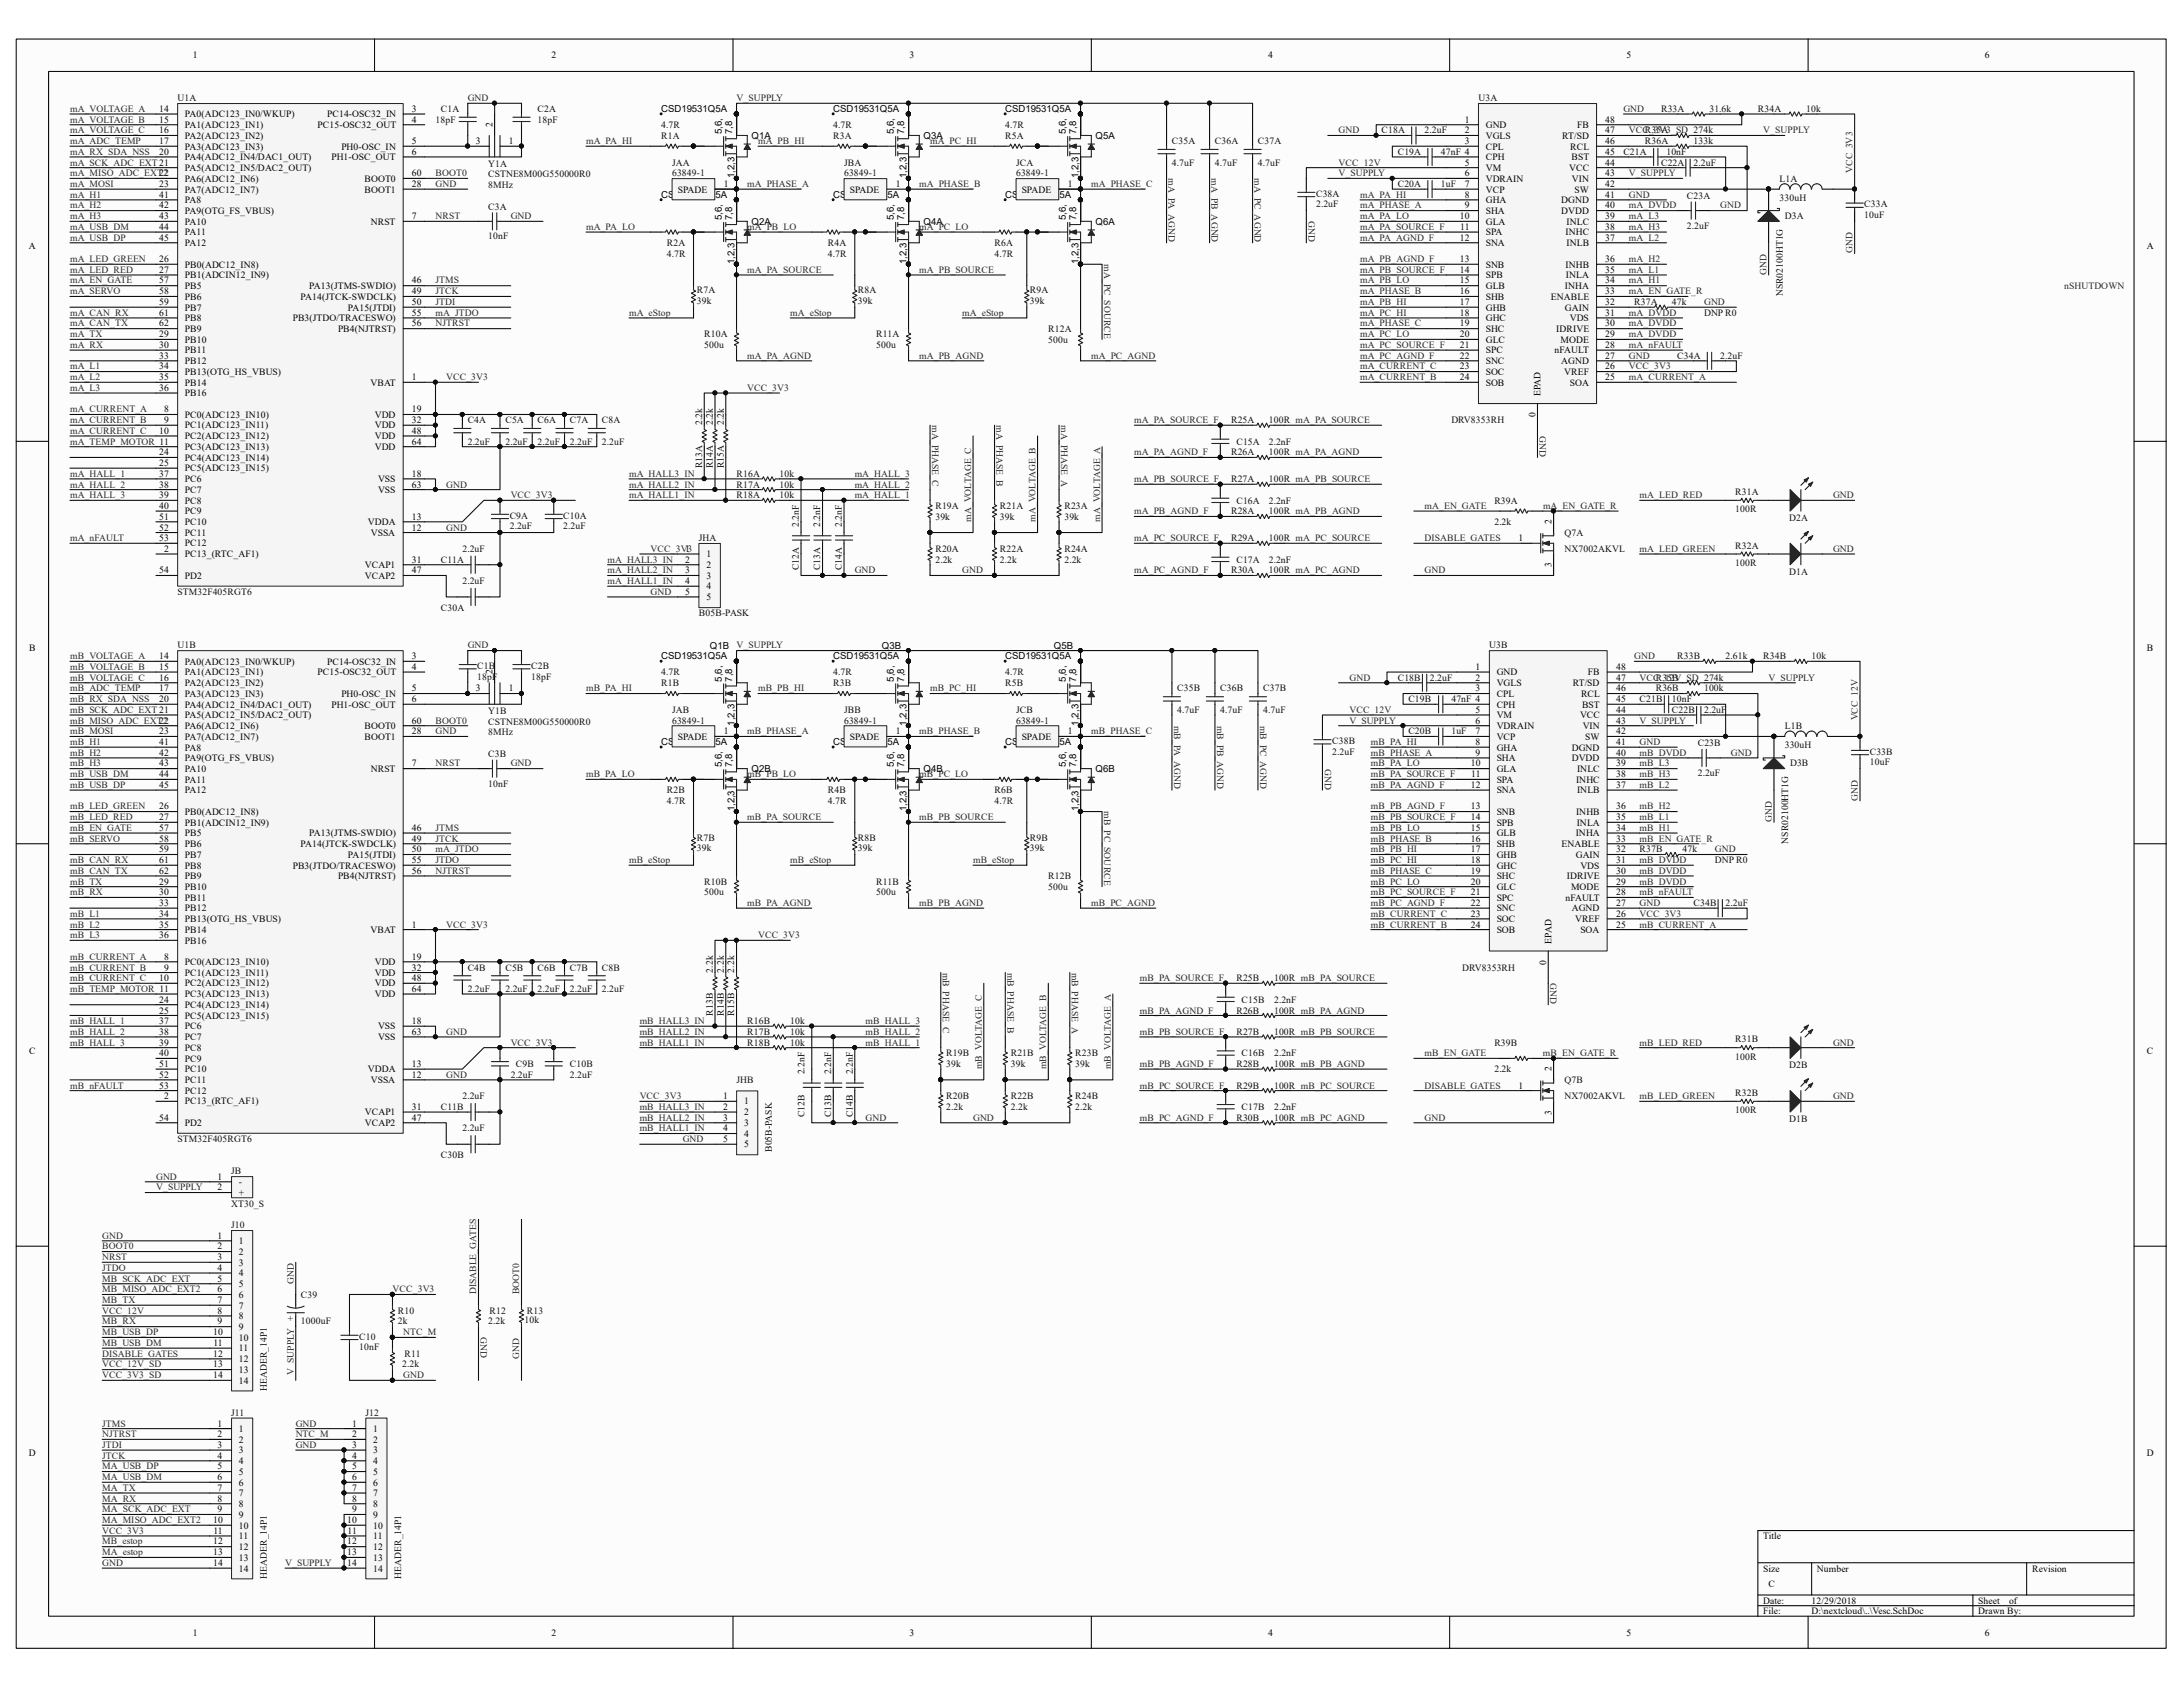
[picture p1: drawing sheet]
<svg xmlns="http://www.w3.org/2000/svg" width="279mm" height="216mm" viewBox="0 0 279 216" stroke-linecap="round" stroke-linejoin="round" font-family="sans-serif">
<defs><g id="words">
<g font-size="1.2">
<text x="24.7" y="7.5">1</text>
<text x="70.6" y="7.5">2</text>
<text x="116.4" y="7.5">3</text>
<text x="162.3" y="7.5">4</text>
<text x="208.2" y="7.5">5</text>
<text x="254" y="7.5">6</text>
<text x="20.4" y="17.1">16</text>
<text x="20.4" y="15.7">15</text>
<text x="20.4" y="14.3">14</text>
<text x="23.7" y="17.7">PA2(ADC123_IN2)</text>
<text x="23.7" y="16.4">PA1(ADC123_IN1)</text>
<text x="23.7" y="15">PA0(ADC123_IN0/WKUP)</text>
<text x="40.6" y="16.4">PC15-OSC32_OUT</text>
<text x="41.9" y="15">PC14-OSC32_IN</text>
<text x="52.7" y="14.3">3</text>
<text x="52.7" y="15.7">4</text>
<text x="63" y="16.3" transform="rotate(-90 63 16.3)">2</text>
<text x="84.6" y="14.4">CSD19531Q5A</text>
<text x="92.4" y="17.2" transform="rotate(-90 92.4 17.2)">5,6,</text>
<text x="93.7" y="17.2" transform="rotate(-90 93.7 17.2)">7,8</text>
<text x="96.2" y="17.7">Q1A</text>
<text x="106.6" y="14.4">CSD19531Q5A</text>
<text x="114.4" y="17.2" transform="rotate(-90 114.4 17.2)">5,6,</text>
<text x="115.7" y="17.2" transform="rotate(-90 115.7 17.2)">7,8</text>
<text x="118.2" y="17.7">Q3A</text>
<text x="128.7" y="14.4">CSD19531Q5A</text>
<text x="136.4" y="17.2" transform="rotate(-90 136.4 17.2)">5,6,</text>
<text x="137.8" y="17.2" transform="rotate(-90 137.8 17.2)">7,8</text>
<text x="140.2" y="17.7">Q5A</text>
<text x="187.5" y="15.7">1</text>
<text x="187.5" y="17.1">2</text>
<text x="190.2" y="16.4">GND</text>
<text x="190.2" y="17.7">VGLS</text>
<text x="199.9" y="17.7">RT/SD</text>
<text x="201.8" y="16.4">FB</text>
<text x="205.4" y="17.1">47</text>
<text x="205.4" y="15.7">48</text>
<text x="20.4" y="19.8">20</text>
<text x="20.4" y="18.5">17</text>
<text x="20.4" y="22.6">22</text>
<text x="20.4" y="23.9">23</text>
<text x="23.7" y="21.9">PA5(ADC12_IN5/DAC2_OUT)</text>
<text x="23.7" y="20.5">PA4(ADC12_IN4/DAC1_OUT)</text>
<text x="23.7" y="19.1">PA3(ADC123_IN3)</text>
<text x="23.7" y="23.2">PA6(ADC12_IN6)</text>
<text x="42.4" y="20.5">PH1-OSC_OUT</text>
<text x="43.7" y="19.1">PH0-OSC_IN</text>
<text x="46.7" y="23.2">BOOT0</text>
<text x="52.7" y="18.5">5</text>
<text x="52.7" y="19.8">6</text>
<text x="52.7" y="22.6">60</text>
<text x="52.7" y="23.9">28</text>
<text x="60.9" y="18.5">3</text>
<text x="65.1" y="18.5">1</text>
<text x="92.6" y="23.9">1</text>
<text x="94" y="22.8" transform="rotate(-90 94 22.8)">1,2,3</text>
<text x="114.6" y="23.9">1</text>
<text x="116" y="22.8" transform="rotate(-90 116 22.8)">1,2,3</text>
<text x="136.7" y="23.9">1</text>
<text x="138" y="22.8" transform="rotate(-90 138 22.8)">1,2,3</text>
<text x="187.5" y="18.5">3</text>
<text x="187.5" y="21.2">5</text>
<text x="187.5" y="22.6">6</text>
<text x="187.5" y="23.9">7</text>
<text x="190.2" y="19.1">CPL</text>
<text x="190.2" y="20.5">CPH</text>
<text x="190.2" y="21.9">VM</text>
<text x="190.2" y="23.2">VDRAIN</text>
<text x="200.8" y="21.9">VCC</text>
<text x="201" y="19.1">RCL</text>
<text x="201.1" y="20.5">BST</text>
<text x="201.2" y="23.2">VIN</text>
<text x="205.4" y="23.9">42</text>
<text x="205.4" y="22.6">43</text>
<text x="205.4" y="21.2">44</text>
<text x="205.4" y="19.8">45</text>
<text x="205.4" y="18.5">46</text>
<text x="20.4" y="25.3">41</text>
<text x="20.4" y="26.7">42</text>
<text x="20.4" y="28.1">43</text>
<text x="20.4" y="29.4">44</text>
<text x="23.7" y="24.6">PA7(ADC12_IN7)</text>
<text x="23.7" y="26">PA8</text>
<text x="23.7" y="27.4">PA9(OTG_FS_VBUS)</text>
<text x="23.7" y="28.7">PA10</text>
<text x="46.7" y="24.6">BOOT1</text>
<text x="47.5" y="28.7">NRST</text>
<text x="52.7" y="28.1">7</text>
<text x="84.6" y="25.3">CSD19531Q5A</text>
<text x="86.7" y="24.6">SPADE</text>
<text x="92.4" y="28.2" transform="rotate(-90 92.4 28.2)">5,6,</text>
<text x="93.7" y="28.2" transform="rotate(-90 93.7 28.2)">7,8</text>
<text x="96.2" y="28.7">Q2A</text>
<text x="106.6" y="25.3">CSD19531Q5A</text>
<text x="108.8" y="24.6">SPADE</text>
<text x="114.4" y="28.2" transform="rotate(-90 114.4 28.2)">5,6,</text>
<text x="115.7" y="28.2" transform="rotate(-90 115.7 28.2)">7,8</text>
<text x="118.2" y="28.7">Q4A</text>
<text x="128.7" y="25.3">CSD19531Q5A</text>
<text x="130.8" y="24.6">SPADE</text>
<text x="136.4" y="28.2" transform="rotate(-90 136.4 28.2)">5,6,</text>
<text x="137.8" y="28.2" transform="rotate(-90 137.8 28.2)">7,8</text>
<text x="140.2" y="28.7">Q6A</text>
<text x="186.9" y="28.1">10</text>
<text x="186.9" y="29.4">11</text>
<text x="187.5" y="25.3">8</text>
<text x="187.5" y="26.7">9</text>
<text x="190.2" y="24.6">VCP</text>
<text x="190.2" y="26">GHA</text>
<text x="190.2" y="27.4">SHA</text>
<text x="190.2" y="28.7">GLA</text>
<text x="199.8" y="27.4">DVDD</text>
<text x="199.8" y="26">DGND</text>
<text x="200.5" y="28.7">INLC</text>
<text x="201.5" y="24.6">SW</text>
<text x="205.4" y="29.4">38</text>
<text x="205.4" y="28.1">39</text>
<text x="205.4" y="26.7">40</text>
<text x="205.4" y="25.3">41</text>
<text x="3.7" y="31.8">A</text>
<text x="20.4" y="30.8">45</text>
<text x="20.4" y="33.6">26</text>
<text x="20.4" y="34.9">27</text>
<text x="23.7" y="30.1">PA11</text>
<text x="23.7" y="31.5">PA12</text>
<text x="23.7" y="34.2">PB0(ADC12_IN8)</text>
<text x="23.7" y="35.6">PB1(ADCIN12_IN9)</text>
<text x="94" y="33.8" transform="rotate(-90 94 33.8)">1,2,3</text>
<text x="116" y="33.8" transform="rotate(-90 116 33.8)">1,2,3</text>
<text x="138" y="33.8" transform="rotate(-90 138 33.8)">1,2,3</text>
<text x="186.9" y="34.9">14</text>
<text x="186.9" y="30.8">12</text>
<text x="186.9" y="33.6">13</text>
<text x="190.2" y="30.1">SPA</text>
<text x="190.2" y="35.6">SPB</text>
<text x="190.2" y="31.5">SNA</text>
<text x="190.2" y="34.2">SNB</text>
<text x="200.4" y="34.2">INHB</text>
<text x="200.4" y="30.1">INHC</text>
<text x="200.4" y="35.6">INLA</text>
<text x="200.5" y="31.5">INLB</text>
<text x="205.4" y="34.9">35</text>
<text x="205.4" y="33.6">36</text>
<text x="205.4" y="30.8">37</text>
<text x="274.8" y="31.8">A</text>
<text x="20.4" y="36.3">57</text>
<text x="20.4" y="37.7">58</text>
<text x="20.4" y="39">59</text>
<text x="20.4" y="40.4">61</text>
<text x="20.4" y="41.8">62</text>
<text x="23.7" y="37">PB5</text>
<text x="23.7" y="38.4">PB6</text>
<text x="23.7" y="39.8">PB7</text>
<text x="23.7" y="41.1">PB8</text>
<text x="37.5" y="41.1">PB3(JTDO/TRACESWO)</text>
<text x="38.5" y="38.4">PA14(JTCK-SWDCLK)</text>
<text x="39.6" y="37">PA13(JTMS-SWDIO)</text>
<text x="44.5" y="39.8">PA15(JTDI)</text>
<text x="52.7" y="36.3">46</text>
<text x="52.7" y="37.7">49</text>
<text x="52.7" y="39">50</text>
<text x="52.7" y="40.4">55</text>
<text x="52.7" y="41.8">56</text>
<text x="186.9" y="36.3">15</text>
<text x="186.9" y="37.7">16</text>
<text x="186.9" y="39">17</text>
<text x="186.9" y="40.4">18</text>
<text x="186.9" y="41.8">19</text>
<text x="190.2" y="37">GLB</text>
<text x="190.2" y="38.4">SHB</text>
<text x="190.2" y="39.8">GHB</text>
<text x="190.2" y="41.1">GHC</text>
<text x="198.5" y="38.4">ENABLE</text>
<text x="200.3" y="37">INHA</text>
<text x="200.3" y="39.8">GAIN</text>
<text x="200.9" y="41.1">VDS</text>
<text x="205.4" y="41.8">30</text>
<text x="205.4" y="40.4">31</text>
<text x="205.4" y="37.7">33</text>
<text x="205.4" y="36.3">34</text>
<text x="205.4" y="39">32</text>
<text x="20.4" y="43.2">29</text>
<text x="20.4" y="44.5">30</text>
<text x="20.4" y="45.9">33</text>
<text x="20.4" y="47.3">34</text>
<text x="23.7" y="43.9">PB10</text>
<text x="23.7" y="45.2">PB11</text>
<text x="23.7" y="46.6">PB12</text>
<text x="23.7" y="48">PB13(OTG_HS_VBUS)</text>
<text x="23.7" y="42.5">PB9</text>
<text x="43.3" y="42.5">PB4(NJTRST)</text>
<text x="186.9" y="43.2">20</text>
<text x="186.9" y="44.5">21</text>
<text x="186.9" y="45.9">22</text>
<text x="186.9" y="47.3">23</text>
<text x="190.2" y="42.5">SHC</text>
<text x="190.2" y="43.9">GLC</text>
<text x="190.2" y="45.2">SPC</text>
<text x="190.2" y="46.6">SNC</text>
<text x="190.2" y="48">SOC</text>
<text x="199" y="45.2">nFAULT</text>
<text x="199.2" y="42.5">IDRIVE</text>
<text x="199.7" y="43.9">MODE</text>
<text x="199.8" y="46.6">AGND</text>
<text x="200.2" y="48">VREF</text>
<text x="205.4" y="45.9">27</text>
<text x="205.4" y="44.5">28</text>
<text x="205.4" y="43.2">29</text>
<text x="205.4" y="47.3">26</text>
<text x="20.4" y="48.6">35</text>
<text x="20.4" y="50">36</text>
<text x="21" y="52.8">8</text>
<text x="23.7" y="49.4">PB14</text>
<text x="23.7" y="53.5">PC0(ADC123_IN10)</text>
<text x="23.7" y="50.7">PB16</text>
<text x="47.4" y="49.4">VBAT</text>
<text x="48" y="53.5">VDD</text>
<text x="52.7" y="52.8">19</text>
<text x="52.7" y="48.6">1</text>
<text x="186.9" y="48.6">24</text>
<text x="190.2" y="49.4">SOB</text>
<text x="196.5" y="53.4" transform="rotate(-90 196.5 53.4)">0</text>
<text x="197.2" y="50.7" transform="rotate(-90 197.2 50.7)">EPAD</text>
<text x="200.9" y="49.4">SOA</text>
<text x="205.4" y="48.6">25</text>
<text x="20.4" y="55.5">10</text>
<text x="20.4" y="58.3">24</text>
<text x="20.4" y="59.6">25</text>
<text x="21" y="54.1">9</text>
<text x="23.7" y="54.8">PC1(ADC123_IN11)</text>
<text x="23.7" y="56.2">PC2(ADC123_IN12)</text>
<text x="23.7" y="57.6">PC3(ADC123_IN13)</text>
<text x="23.7" y="59">PC4(ADC123_IN14)</text>
<text x="48" y="54.8">VDD</text>
<text x="48" y="56.2">VDD</text>
<text x="48" y="57.6">VDD</text>
<text x="52.7" y="54.1">32</text>
<text x="52.7" y="55.5">48</text>
<text x="52.7" y="56.9">64</text>
<text x="20.4" y="61">37</text>
<text x="20.4" y="62.4">38</text>
<text x="20.4" y="63.8">39</text>
<text x="20.4" y="65.2">40</text>
<text x="23.7" y="60.3">PC5(ADC123_IN15)</text>
<text x="23.7" y="61.7">PC6</text>
<text x="23.7" y="63.1">PC7</text>
<text x="23.7" y="64.5">PC8</text>
<text x="23.7" y="65.8">PC9</text>
<text x="48.4" y="61.7">VSS</text>
<text x="48.4" y="63.1">VSS</text>
<text x="52.7" y="61">18</text>
<text x="52.7" y="62.4">63</text>
<text x="20.4" y="66.5">51</text>
<text x="20.4" y="67.9">52</text>
<text x="20.4" y="69.3">53</text>
<text x="21" y="70.7">2</text>
<text x="23.7" y="67.2">PC10</text>
<text x="23.7" y="68.6">PC11</text>
<text x="23.7" y="69.9">PC12</text>
<text x="23.7" y="71.3">PC13_(RTC_AF1)</text>
<text x="47.1" y="67.2">VDDA</text>
<text x="47.5" y="68.6">VSSA</text>
<text x="52.7" y="66.5">13</text>
<text x="52.7" y="67.9">12</text>
<text x="87.7" y="70.7">1</text>
<text x="90.4" y="71.3">1</text>
<text x="194.4" y="69.3">1</text>
<text x="198.6" y="67.1" transform="rotate(-90 198.6 67.1)">2</text>
<text x="20.4" y="73.4">54</text>
<text x="23.7" y="74.1">PD2</text>
<text x="46.7" y="72.7">VCAP1</text>
<text x="46.7" y="74.1">VCAP2</text>
<text x="52.7" y="72">31</text>
<text x="52.7" y="73.4">47</text>
<text x="87.7" y="72">2</text>
<text x="87.7" y="73.4">3</text>
<text x="87.7" y="74.8">4</text>
<text x="87.7" y="76.1">5</text>
<text x="90.4" y="72.7">2</text>
<text x="90.4" y="74.1">3</text>
<text x="90.4" y="75.4">4</text>
<text x="90.4" y="76.8">5</text>
<text x="198.6" y="72.6" transform="rotate(-90 198.6 72.6)">3</text>
<text x="3.7" y="83.4">B</text>
<text x="90.8" y="83">Q1B</text>
<text x="112.9" y="83">Q3B</text>
<text x="134.9" y="83">Q5B</text>
<text x="274.8" y="83.4">B</text>
<text x="20.4" y="87.1">16</text>
<text x="20.4" y="85.7">15</text>
<text x="20.4" y="84.4">14</text>
<text x="20.4" y="89.9">20</text>
<text x="20.4" y="88.5">17</text>
<text x="23.7" y="87.8">PA2(ADC123_IN2)</text>
<text x="23.7" y="86.4">PA1(ADC123_IN1)</text>
<text x="23.7" y="85">PA0(ADC123_IN0/WKUP)</text>
<text x="23.7" y="89.2">PA3(ADC123_IN3)</text>
<text x="40.6" y="86.4">PC15-OSC32_OUT</text>
<text x="41.9" y="85">PC14-OSC32_IN</text>
<text x="43.7" y="89.2">PH0-OSC_IN</text>
<text x="52.7" y="84.4">3</text>
<text x="52.7" y="85.7">4</text>
<text x="52.7" y="88.5">5</text>
<text x="52.7" y="89.9">6</text>
<text x="60.9" y="88.5">3</text>
<text x="63" y="86.3" transform="rotate(-90 63 86.3)">2</text>
<text x="65.1" y="88.5">1</text>
<text x="84.6" y="84.4">CSD19531Q5A</text>
<text x="92.4" y="87.2" transform="rotate(-90 92.4 87.2)">5,6,</text>
<text x="93.7" y="87.2" transform="rotate(-90 93.7 87.2)">7,8</text>
<text x="106.6" y="84.4">CSD19531Q5A</text>
<text x="114.4" y="87.2" transform="rotate(-90 114.4 87.2)">5,6,</text>
<text x="115.7" y="87.2" transform="rotate(-90 115.7 87.2)">7,8</text>
<text x="128.7" y="84.4">CSD19531Q5A</text>
<text x="136.4" y="87.2" transform="rotate(-90 136.4 87.2)">5,6,</text>
<text x="137.8" y="87.2" transform="rotate(-90 137.8 87.2)">7,8</text>
<text x="188.8" y="85.7">1</text>
<text x="188.8" y="87.1">2</text>
<text x="188.8" y="88.5">3</text>
<text x="191.6" y="86.4">GND</text>
<text x="191.6" y="87.8">VGLS</text>
<text x="191.6" y="89.2">CPL</text>
<text x="201.3" y="87.8">RT/SD</text>
<text x="202.4" y="89.2">RCL</text>
<text x="203.2" y="86.4">FB</text>
<text x="206.8" y="89.9">45</text>
<text x="206.8" y="88.5">46</text>
<text x="206.8" y="87.1">47</text>
<text x="206.8" y="85.7">48</text>
<text x="20.4" y="92.6">22</text>
<text x="20.4" y="94">23</text>
<text x="20.4" y="95.3">41</text>
<text x="23.7" y="91.9">PA5(ADC12_IN5/DAC2_OUT)</text>
<text x="23.7" y="90.6">PA4(ADC12_IN4/DAC1_OUT)</text>
<text x="23.7" y="93.3">PA6(ADC12_IN6)</text>
<text x="23.7" y="94.7">PA7(ADC12_IN7)</text>
<text x="42.4" y="90.6">PH1-OSC_OUT</text>
<text x="46.7" y="93.3">BOOT0</text>
<text x="46.7" y="94.7">BOOT1</text>
<text x="52.7" y="92.6">60</text>
<text x="52.7" y="94">28</text>
<text x="84.6" y="95.4">CSD19531Q5A</text>
<text x="86.7" y="94.7">SPADE</text>
<text x="92.6" y="94">1</text>
<text x="94" y="92.9" transform="rotate(-90 94 92.9)">1,2,3</text>
<text x="106.6" y="95.4">CSD19531Q5A</text>
<text x="108.8" y="94.7">SPADE</text>
<text x="114.6" y="94">1</text>
<text x="116" y="92.9" transform="rotate(-90 116 92.9)">1,2,3</text>
<text x="128.7" y="95.4">CSD19531Q5A</text>
<text x="130.8" y="94.7">SPADE</text>
<text x="136.7" y="94">1</text>
<text x="138" y="92.9" transform="rotate(-90 138 92.9)">1,2,3</text>
<text x="188.8" y="91.2">5</text>
<text x="188.8" y="92.6">6</text>
<text x="188.8" y="94">7</text>
<text x="188.8" y="95.3">8</text>
<text x="191.6" y="90.6">CPH</text>
<text x="191.6" y="91.9">VM</text>
<text x="191.6" y="93.3">VDRAIN</text>
<text x="191.6" y="94.7">VCP</text>
<text x="202.2" y="91.9">VCC</text>
<text x="202.5" y="90.6">BST</text>
<text x="202.6" y="93.3">VIN</text>
<text x="202.9" y="94.7">SW</text>
<text x="206.8" y="95.3">41</text>
<text x="206.8" y="94">42</text>
<text x="206.8" y="92.6">43</text>
<text x="206.8" y="91.2">44</text>
<text x="20.4" y="96.7">42</text>
<text x="20.4" y="98.1">43</text>
<text x="20.4" y="99.5">44</text>
<text x="20.4" y="100.8">45</text>
<text x="23.7" y="96.1">PA8</text>
<text x="23.7" y="97.4">PA9(OTG_FS_VBUS)</text>
<text x="23.7" y="98.8">PA10</text>
<text x="23.7" y="100.2">PA11</text>
<text x="23.7" y="101.5">PA12</text>
<text x="47.5" y="98.8">NRST</text>
<text x="52.7" y="98.1">7</text>
<text x="92.4" y="98.2" transform="rotate(-90 92.4 98.2)">5,6,</text>
<text x="93.7" y="98.2" transform="rotate(-90 93.7 98.2)">7,8</text>
<text x="96.2" y="98.8">Q2B</text>
<text x="114.4" y="98.2" transform="rotate(-90 114.4 98.2)">5,6,</text>
<text x="115.7" y="98.2" transform="rotate(-90 115.7 98.2)">7,8</text>
<text x="118.2" y="98.8">Q4B</text>
<text x="136.4" y="98.2" transform="rotate(-90 136.4 98.2)">5,6,</text>
<text x="137.8" y="98.2" transform="rotate(-90 137.8 98.2)">7,8</text>
<text x="140.2" y="98.8">Q6B</text>
<text x="188.3" y="98.1">10</text>
<text x="188.3" y="100.8">12</text>
<text x="188.3" y="99.5">11</text>
<text x="188.8" y="96.7">9</text>
<text x="191.6" y="96.1">GHA</text>
<text x="191.6" y="97.4">SHA</text>
<text x="191.6" y="98.8">GLA</text>
<text x="191.6" y="100.2">SPA</text>
<text x="191.6" y="101.5">SNA</text>
<text x="201.2" y="97.4">DVDD</text>
<text x="201.2" y="96.1">DGND</text>
<text x="201.7" y="100.2">INHC</text>
<text x="201.8" y="101.5">INLB</text>
<text x="201.8" y="98.8">INLC</text>
<text x="206.8" y="100.8">37</text>
<text x="206.8" y="99.5">38</text>
<text x="206.8" y="98.1">39</text>
<text x="206.8" y="96.7">40</text>
<text x="20.4" y="103.6">26</text>
<text x="20.4" y="105">27</text>
<text x="20.4" y="106.3">57</text>
<text x="20.4" y="107.7">58</text>
<text x="23.7" y="104.3">PB0(ADC12_IN8)</text>
<text x="23.7" y="105.7">PB1(ADCIN12_IN9)</text>
<text x="23.7" y="107">PB5</text>
<text x="39.6" y="107">PA13(JTMS-SWDIO)</text>
<text x="52.7" y="106.3">46</text>
<text x="52.7" y="107.7">49</text>
<text x="94" y="103.8" transform="rotate(-90 94 103.8)">1,2,3</text>
<text x="116" y="103.8" transform="rotate(-90 116 103.8)">1,2,3</text>
<text x="138" y="103.8" transform="rotate(-90 138 103.8)">1,2,3</text>
<text x="188.3" y="105">14</text>
<text x="188.3" y="106.3">15</text>
<text x="188.3" y="107.7">16</text>
<text x="188.3" y="103.6">13</text>
<text x="191.6" y="105.7">SPB</text>
<text x="191.6" y="107">GLB</text>
<text x="191.6" y="104.3">SNB</text>
<text x="201.7" y="107">INHA</text>
<text x="201.7" y="104.3">INHB</text>
<text x="201.8" y="105.7">INLA</text>
<text x="206.8" y="107.7">33</text>
<text x="206.8" y="106.3">34</text>
<text x="206.8" y="105">35</text>
<text x="206.8" y="103.6">36</text>
<text x="20.4" y="109.1">59</text>
<text x="20.4" y="113.2">29</text>
<text x="20.4" y="110.4">61</text>
<text x="20.4" y="111.8">62</text>
<text x="23.7" y="108.4">PB6</text>
<text x="23.7" y="109.8">PB7</text>
<text x="23.7" y="113.9">PB10</text>
<text x="23.7" y="111.2">PB8</text>
<text x="23.7" y="112.5">PB9</text>
<text x="37.5" y="111.2">PB3(JTDO/TRACESWO)</text>
<text x="38.5" y="108.4">PA14(JTCK-SWDCLK)</text>
<text x="43.3" y="112.5">PB4(NJTRST)</text>
<text x="44.5" y="109.8">PA15(JTDI)</text>
<text x="52.7" y="109.1">50</text>
<text x="52.7" y="110.4">55</text>
<text x="52.7" y="111.8">56</text>
<text x="188.3" y="109.1">17</text>
<text x="188.3" y="110.4">18</text>
<text x="188.3" y="111.8">19</text>
<text x="188.3" y="113.2">20</text>
<text x="191.6" y="108.4">SHB</text>
<text x="191.6" y="109.8">GHB</text>
<text x="191.6" y="111.2">GHC</text>
<text x="191.6" y="112.5">SHC</text>
<text x="191.6" y="113.9">GLC</text>
<text x="199.9" y="108.4">ENABLE</text>
<text x="200.5" y="112.5">IDRIVE</text>
<text x="201.1" y="113.9">MODE</text>
<text x="201.7" y="109.8">GAIN</text>
<text x="202.3" y="111.2">VDS</text>
<text x="206.8" y="113.2">29</text>
<text x="206.8" y="111.8">30</text>
<text x="206.8" y="110.4">31</text>
<text x="206.8" y="109.1">32</text>
<text x="20.4" y="114.6">30</text>
<text x="20.4" y="116">33</text>
<text x="20.4" y="117.3">34</text>
<text x="20.4" y="118.7">35</text>
<text x="23.7" y="115.3">PB11</text>
<text x="23.7" y="116.6">PB12</text>
<text x="23.7" y="118">PB13(OTG_HS_VBUS)</text>
<text x="23.7" y="119.4">PB14</text>
<text x="47.4" y="119.4">VBAT</text>
<text x="52.7" y="118.7">1</text>
<text x="188.3" y="114.6">21</text>
<text x="188.3" y="116">22</text>
<text x="188.3" y="117.3">23</text>
<text x="188.3" y="118.7">24</text>
<text x="191.6" y="115.3">SPC</text>
<text x="191.6" y="116.6">SNC</text>
<text x="191.6" y="118">SOC</text>
<text x="191.6" y="119.4">SOB</text>
<text x="200.4" y="115.3">nFAULT</text>
<text x="201.2" y="116.6">AGND</text>
<text x="201.6" y="118">VREF</text>
<text x="202.3" y="119.4">SOA</text>
<text x="206.8" y="116">27</text>
<text x="206.8" y="114.6">28</text>
<text x="206.8" y="118.7">25</text>
<text x="206.8" y="117.3">26</text>
<text x="20.4" y="125.6">10</text>
<text x="20.4" y="120.1">36</text>
<text x="21" y="122.8">8</text>
<text x="21" y="124.2">9</text>
<text x="23.7" y="123.5">PC0(ADC123_IN10)</text>
<text x="23.7" y="124.9">PC1(ADC123_IN11)</text>
<text x="23.7" y="120.8">PB16</text>
<text x="48" y="123.5">VDD</text>
<text x="48" y="124.9">VDD</text>
<text x="52.7" y="122.8">19</text>
<text x="52.7" y="124.2">32</text>
<text x="52.7" y="125.6">48</text>
<text x="197.9" y="123.4" transform="rotate(-90 197.9 123.4)">0</text>
<text x="198.6" y="120.8" transform="rotate(-90 198.6 120.8)">EPAD</text>
<text x="20.4" y="128.3">24</text>
<text x="20.4" y="129.7">25</text>
<text x="20.4" y="131.1">37</text>
<text x="23.7" y="126.2">PC2(ADC123_IN12)</text>
<text x="23.7" y="127.6">PC3(ADC123_IN13)</text>
<text x="23.7" y="129">PC4(ADC123_IN14)</text>
<text x="23.7" y="130.4">PC5(ADC123_IN15)</text>
<text x="23.7" y="131.7">PC6</text>
<text x="48" y="126.2">VDD</text>
<text x="48" y="127.6">VDD</text>
<text x="48.4" y="131.7">VSS</text>
<text x="52.7" y="127">64</text>
<text x="52.7" y="131.1">18</text>
<text x="3.7" y="134.8">C</text>
<text x="20.4" y="132.4">38</text>
<text x="20.4" y="133.8">39</text>
<text x="20.4" y="135.2">40</text>
<text x="20.4" y="136.6">51</text>
<text x="20.4" y="137.9">52</text>
<text x="23.7" y="133.1">PC7</text>
<text x="23.7" y="134.5">PC8</text>
<text x="23.7" y="135.9">PC9</text>
<text x="23.7" y="137.2">PC10</text>
<text x="47.1" y="137.2">VDDA</text>
<text x="48.4" y="133.1">VSS</text>
<text x="52.7" y="132.4">63</text>
<text x="52.7" y="136.6">13</text>
<text x="52.7" y="137.9">12</text>
<text x="198.6" y="137.1" transform="rotate(-90 198.6 137.1)">2</text>
<text x="274.8" y="134.8">C</text>
<text x="20.4" y="139.3">53</text>
<text x="20.4" y="143.4">54</text>
<text x="21" y="140.7">2</text>
<text x="23.7" y="138.6">PC11</text>
<text x="23.7" y="140">PC12</text>
<text x="23.7" y="141.4">PC13_(RTC_AF1)</text>
<text x="46.7" y="142.7">VCAP1</text>
<text x="47.5" y="138.6">VSSA</text>
<text x="52.7" y="142.1">31</text>
<text x="52.7" y="143.4">47</text>
<text x="92.5" y="140.7">1</text>
<text x="92.5" y="142.1">2</text>
<text x="92.5" y="143.4">3</text>
<text x="95.2" y="141.4">1</text>
<text x="95.2" y="142.7">2</text>
<text x="194.4" y="139.3">1</text>
<text x="198.6" y="142.7" transform="rotate(-90 198.6 142.7)">3</text>
<text x="23.7" y="144.1">PD2</text>
<text x="46.7" y="144.1">VCAP2</text>
<text x="92.5" y="144.8">4</text>
<text x="92.5" y="146.2">5</text>
<text x="95.2" y="144.1">3</text>
<text x="95.2" y="145.5">4</text>
<text x="95.2" y="146.9">5</text>
<text x="27.9" y="151">1</text>
<text x="27.9" y="152.4">2</text>
<text x="30.6" y="151.7">-</text>
<text x="30.6" y="153">+</text>
<text x="27.9" y="158.5">1</text>
<text x="27.9" y="159.9">2</text>
<text x="27.9" y="161.3">3</text>
<text x="30.6" y="159.2">1</text>
<text x="30.6" y="160.6">2</text>
<text x="30.6" y="162">3</text>
<text x="27.9" y="162.6">4</text>
<text x="27.9" y="164">5</text>
<text x="27.9" y="165.4">6</text>
<text x="27.9" y="166.8">7</text>
<text x="30.6" y="163.3">4</text>
<text x="30.6" y="164.7">5</text>
<text x="30.6" y="166.1">6</text>
<text x="30.6" y="167.5">7</text>
<text x="27.3" y="170.9">10</text>
<text x="27.3" y="173.7">12</text>
<text x="27.3" y="172.3">11</text>
<text x="27.9" y="168.1">8</text>
<text x="27.9" y="169.5">9</text>
<text x="30.6" y="168.8">8</text>
<text x="30.6" y="170.2">9</text>
<text x="30.6" y="171.6">10</text>
<text x="30.6" y="172.9">11</text>
<text x="27.3" y="175">13</text>
<text x="27.3" y="176.4">14</text>
<text x="30.6" y="174.3">12</text>
<text x="30.6" y="175.7">13</text>
<text x="30.6" y="177.1">14</text>
<text x="27.9" y="182.6">1</text>
<text x="27.9" y="183.9">2</text>
<text x="27.9" y="185.3">3</text>
<text x="30.6" y="183.3">1</text>
<text x="30.6" y="184.6">2</text>
<text x="45.1" y="182.6">1</text>
<text x="45.1" y="183.9">2</text>
<text x="45.1" y="185.3">3</text>
<text x="47.8" y="183.3">1</text>
<text x="47.8" y="184.6">2</text>
<text x="3.7" y="186.4">D</text>
<text x="27.9" y="186.7">4</text>
<text x="27.9" y="188">5</text>
<text x="27.9" y="189.4">6</text>
<text x="27.9" y="190.8">7</text>
<text x="30.6" y="186">3</text>
<text x="30.6" y="187.4">4</text>
<text x="30.6" y="188.8">5</text>
<text x="30.6" y="190.1">6</text>
<text x="30.6" y="191.5">7</text>
<text x="45.1" y="186.7">4</text>
<text x="45.1" y="188">5</text>
<text x="45.1" y="189.4">6</text>
<text x="45.1" y="190.8">7</text>
<text x="47.8" y="186">3</text>
<text x="47.8" y="187.4">4</text>
<text x="47.8" y="188.8">5</text>
<text x="47.8" y="190.1">6</text>
<text x="47.8" y="191.5">7</text>
<text x="274.8" y="186.4">D</text>
<text x="27.3" y="194.9">10</text>
<text x="27.3" y="197.7">12</text>
<text x="27.3" y="196.3">11</text>
<text x="27.9" y="192.2">8</text>
<text x="27.9" y="193.5">9</text>
<text x="30.6" y="192.9">8</text>
<text x="30.6" y="194.2">9</text>
<text x="30.6" y="195.6">10</text>
<text x="30.6" y="197">11</text>
<text x="44.4" y="194.9">10</text>
<text x="44.4" y="197.7">12</text>
<text x="44.5" y="196.3">11</text>
<text x="45.1" y="192.2">8</text>
<text x="45.1" y="193.5">9</text>
<text x="47.8" y="192.9">8</text>
<text x="47.8" y="194.2">9</text>
<text x="47.8" y="195.6">10</text>
<text x="47.8" y="197">11</text>
<text x="225.7" y="197">Title</text>
<text x="27.3" y="199.1">13</text>
<text x="27.3" y="200.4">14</text>
<text x="30.6" y="198.4">12</text>
<text x="30.6" y="199.7">13</text>
<text x="30.6" y="201.1">14</text>
<text x="44.4" y="199.1">13</text>
<text x="44.4" y="200.4">14</text>
<text x="47.8" y="198.4">12</text>
<text x="47.8" y="199.7">13</text>
<text x="47.8" y="201.1">14</text>
<text x="225.7" y="201.1">Size</text>
<text x="226.4" y="203.2">C</text>
<text x="232.5" y="201.1">Number</text>
<text x="260.1" y="201.1">Revision</text>
<text x="24.7" y="209.3">1</text>
<text x="70.6" y="209.3">2</text>
<text x="116.4" y="209.3">3</text>
<text x="162.3" y="209.3">4</text>
<text x="208.2" y="209.3">5</text>
<text x="225.7" y="205.2">Date:</text>
<text x="225.7" y="206.6">File:</text>
<text x="231.9" y="205.2">12/29/2018</text>
<text x="231.9" y="206.6">D:\nextcloud\..\Vesc.SchDoc</text>
<text x="253.2" y="205.2">Sheet</text>
<text x="253.2" y="206.6">Drawn By:</text>
<text x="254" y="209.3">6</text>
<text x="257.1" y="205.2">of</text>
</g>
<g font-size="1.2" fill="#262626">
<text x="9" y="14.3">mA_VOLTAGE_A</text>
<text x="9" y="15.7">mA_VOLTAGE_B</text>
<text x="9" y="17.1">mA_VOLTAGE_C</text>
<text x="59.9" y="13">GND</text>
<text x="94.3" y="13">V_SUPPLY</text>
<text x="171.3" y="17.1">GND</text>
<text x="207.8" y="14.3">GND</text>
<text x="208.5" y="17.1">VCC_3V3_SD 274k</text>
<text x="225.7" y="17.1">V_SUPPLY</text>
<text x="9" y="18.5">mA_ADC_TEMP</text>
<text x="9" y="19.8">mA_RX_SDA_NSS</text>
<text x="9" y="21.2">mA_SCK_ADC_EXT21</text>
<text x="9" y="22.6">mA_MISO_ADC_EXT2</text>
<text x="9" y="23.9">mA_MOSI</text>
<text x="55.8" y="22.6">BOOT0</text>
<text x="55.8" y="23.9">GND</text>
<text x="75" y="18.5">mA_PA_HI</text>
<text x="95.6" y="23.9">mA_PHASE_A</text>
<text x="97" y="18.5">mA_PB_HI</text>
<text x="117.6" y="23.9">mA_PHASE_B</text>
<text x="119" y="18.5">mA_PC_HI</text>
<text x="139.7" y="23.9">mA_PHASE_C</text>
<text x="149.6" y="22.8" transform="rotate(90 149.6 22.8)">mA_PA_AGND</text>
<text x="155.1" y="22.8" transform="rotate(90 155.1 22.8)">mA_PB_AGND</text>
<text x="160.6" y="22.8" transform="rotate(90 160.6 22.8)">mA_PC_AGND</text>
<text x="171.3" y="22.6">V_SUPPLY</text>
<text x="171.3" y="21.2">VCC_12V</text>
<text x="208.5" y="22.6">V_SUPPLY</text>
<text x="237.1" y="22.1" transform="rotate(-90 237.1 22.1)">VCC_3V3</text>
<text x="9" y="25.3">mA_H1</text>
<text x="9" y="26.7">mA_H2</text>
<text x="9" y="28.1">mA_H3</text>
<text x="9" y="29.4">mA_USB_DM</text>
<text x="55.8" y="28.1">NRST</text>
<text x="65.4" y="28.1">GND</text>
<text x="75" y="29.4">mA_PA_LO</text>
<text x="95.6" y="29.4">mA_PB_LO</text>
<text x="117.6" y="29.4">mA_PC_LO</text>
<text x="167.5" y="28.3" transform="rotate(90 167.5 28.3)">GND</text>
<text x="174.1" y="25.3">mA_PA_HI</text>
<text x="174.1" y="28.1">mA_PA_LO</text>
<text x="174.1" y="29.4">mA_PA_SOURCE_F</text>
<text x="174.1" y="26.7">mA_PHASE_A</text>
<text x="208.5" y="29.4">mA_H3</text>
<text x="208.5" y="28.1">mA_L3</text>
<text x="208.5" y="26.7">mA_DVDD</text>
<text x="208.5" y="25.3">GND</text>
<text x="220.2" y="26.7">GND</text>
<text x="9" y="30.8">mA_USB_DP</text>
<text x="9" y="33.6">mA_LED_GREEN</text>
<text x="9" y="34.9">mA_LED_RED</text>
<text x="95.6" y="34.9">mA_PA_SOURCE</text>
<text x="117.6" y="34.9">mA_PB_SOURCE</text>
<text x="141.3" y="33.8" transform="rotate(90 141.3 33.8)">mA_PC_SOURCE</text>
<text x="174.1" y="34.9">mA_PB_SOURCE_F</text>
<text x="174.1" y="33.6">mA_PB_AGND_F</text>
<text x="174.1" y="30.8">mA_PA_AGND_F</text>
<text x="208.5" y="34.9">mA_L1</text>
<text x="208.5" y="33.6">mA_H2</text>
<text x="208.5" y="30.8">mA_L2</text>
<text x="226.1" y="35.2" transform="rotate(-90 226.1 35.2)">GND</text>
<text x="237.1" y="32.4" transform="rotate(-90 237.1 32.4)">GND</text>
<text x="9" y="37.7">mA_SERVO</text>
<text x="9" y="40.4">mA_CAN_RX</text>
<text x="9" y="41.8">mA_CAN_TX</text>
<text x="9" y="36.3">mA_EN_GATE</text>
<text x="55.8" y="37.7">JTCK</text>
<text x="55.8" y="36.3">JTMS</text>
<text x="55.8" y="40.4">mA_JTDO</text>
<text x="55.8" y="39">JTDI</text>
<text x="55.8" y="41.8">NJTRST</text>
<text x="80.5" y="40.4">mA_eStop</text>
<text x="101.1" y="40.4">mA_eStop</text>
<text x="123.2" y="40.4">mA_eStop</text>
<text x="174.1" y="40.4">mA_PC_HI</text>
<text x="174.1" y="39">mA_PB_HI</text>
<text x="174.1" y="36.3">mA_PB_LO</text>
<text x="174.1" y="37.7">mA_PHASE_B</text>
<text x="174.1" y="41.8">mA_PHASE_C</text>
<text x="208.5" y="37.7">mA_EN_GATE_R</text>
<text x="208.5" y="36.3">mA_H1</text>
<text x="208.5" y="41.8">mA_DVDD</text>
<text x="208.5" y="40.4">mA_DVDD</text>
<text x="218.1" y="39">GND</text>
<text x="264.2" y="37">nSHUTDOWN</text>
<text x="9" y="43.2">mA_TX</text>
<text x="9" y="44.5">mA_RX</text>
<text x="9" y="47.3">mA_L1</text>
<text x="95.6" y="45.9">mA_PA_AGND</text>
<text x="117.6" y="45.9">mA_PB_AGND</text>
<text x="139.7" y="45.9">mA_PC_AGND</text>
<text x="174.1" y="43.2">mA_PC_LO</text>
<text x="174.1" y="44.5">mA_PC_SOURCE_F</text>
<text x="174.1" y="47.3">mA_CURRENT_C</text>
<text x="174.1" y="45.9">mA_PC_AGND_F</text>
<text x="208.5" y="47.3">VCC_3V3</text>
<text x="208.5" y="44.5">mA_nFAULT</text>
<text x="208.5" y="45.9">GND</text>
<text x="208.5" y="43.2">mA_DVDD</text>
<text x="9" y="50">mA_L3</text>
<text x="9" y="48.6">mA_L2</text>
<text x="9" y="52.8">mA_CURRENT_A</text>
<text x="57.1" y="48.6">VCC_3V3</text>
<text x="95.6" y="50">VCC_3V3</text>
<text x="174.1" y="48.6">mA_CURRENT_B</text>
<text x="208.5" y="48.6">mA_CURRENT_A</text>
<text x="9" y="54.1">mA_CURRENT_B</text>
<text x="9" y="55.5">mA_CURRENT_C</text>
<text x="9" y="56.9">mA_TEMP_MOTOR 11</text>
<text x="119.3" y="54.4" transform="rotate(90 119.3 54.4)">mA_PHASE_C</text>
<text x="127.5" y="54.4" transform="rotate(90 127.5 54.4)">mA_PHASE_B</text>
<text x="135.8" y="54.4" transform="rotate(90 135.8 54.4)">mA_PHASE_A</text>
<text x="145.2" y="58.3">mA_PA_AGND_F</text>
<text x="145.2" y="54.1">mA_PA_SOURCE_F</text>
<text x="197.1" y="55.8" transform="rotate(90 197.1 55.8)">GND</text>
<text x="9" y="61">mA_HALL_1</text>
<text x="9" y="62.4">mA_HALL_2</text>
<text x="9" y="63.8">mA_HALL_3</text>
<text x="57.1" y="62.4">GND</text>
<text x="65.4" y="63.8">VCC_3V3</text>
<text x="80.5" y="61">mA_HALL3_IN</text>
<text x="80.5" y="62.4">mA_HALL2_IN</text>
<text x="80.5" y="63.8">mA_HALL1_IN</text>
<text x="109.4" y="63.8">mA_HALL_1</text>
<text x="109.4" y="62.4">mA_HALL_2</text>
<text x="109.4" y="61">mA_HALL_3</text>
<text x="145.2" y="65.8">mA_PB_AGND_F</text>
<text x="145.2" y="61.7">mA_PB_SOURCE_F</text>
<text x="182.3" y="65.2">mA_EN_GATE</text>
<text x="197.5" y="65.2">mA_EN_GATE_R</text>
<text x="209.8" y="63.8">mA_LED_RED</text>
<text x="234.6" y="63.8">GND</text>
<text x="9" y="69.3">mA_nFAULT</text>
<text x="57.1" y="67.9">GND</text>
<text x="83.3" y="70.7">VCC_3V3</text>
<text x="124.3" y="66.8" transform="rotate(-90 124.3 66.8)">mA_VOLTAGE_C</text>
<text x="132.5" y="66.8" transform="rotate(-90 132.5 66.8)">mA_VOLTAGE_B</text>
<text x="140.8" y="66.8" transform="rotate(-90 140.8 66.8)">mA_VOLTAGE_A</text>
<text x="145.2" y="69.3">mA_PC_SOURCE_F</text>
<text x="182.3" y="69.3">DISABLE_GATES</text>
<text x="209.8" y="70.7">mA_LED_GREEN</text>
<text x="234.6" y="70.7">GND</text>
<text x="77.8" y="72">mA_HALL3_IN</text>
<text x="77.8" y="73.4">mA_HALL2_IN</text>
<text x="77.8" y="74.8">mA_HALL1_IN</text>
<text x="83.3" y="76.1">GND</text>
<text x="109.4" y="73.4">GND</text>
<text x="123.1" y="73.4">GND</text>
<text x="145.2" y="73.4">mA_PC_AGND_F</text>
<text x="182.3" y="73.4">GND</text>
<text x="59.9" y="83">GND</text>
<text x="94.3" y="83">V_SUPPLY</text>
<text x="9" y="84.4">mB_VOLTAGE_A</text>
<text x="9" y="85.7">mB_VOLTAGE_B</text>
<text x="9" y="87.1">mB_VOLTAGE_C</text>
<text x="9" y="88.5">mB_ADC_TEMP</text>
<text x="9" y="89.9">mB_RX_SDA_NSS</text>
<text x="75" y="88.5">mB_PA_HI</text>
<text x="97" y="88.5">mB_PB_HI</text>
<text x="119" y="88.5">mB_PC_HI</text>
<text x="172.7" y="87.1">GND</text>
<text x="209.2" y="84.4">GND</text>
<text x="209.8" y="87.1">VCC_12V_SD 274k</text>
<text x="226.4" y="87.1">V_SUPPLY</text>
<text x="9" y="91.2">mB_SCK_ADC_EXT 21</text>
<text x="9" y="92.6">mB_MISO_ADC_EXT2</text>
<text x="9" y="94">mB_MOSI</text>
<text x="9" y="95.3">mB_H1</text>
<text x="55.8" y="94">GND</text>
<text x="55.8" y="92.6">BOOT0</text>
<text x="95.6" y="94">mB_PHASE_A</text>
<text x="117.6" y="94">mB_PHASE_B</text>
<text x="139.7" y="94">mB_PHASE_C</text>
<text x="150.3" y="92.9" transform="rotate(90 150.3 92.9)">mB_PA_AGND</text>
<text x="155.8" y="92.9" transform="rotate(90 155.8 92.9)">mB_PB_AGND</text>
<text x="161.3" y="92.9" transform="rotate(90 161.3 92.9)">mB_PC_AGND</text>
<text x="172.7" y="92.6">V_SUPPLY</text>
<text x="172.7" y="91.2">VCC_12V</text>
<text x="175.5" y="95.3">mB_PA_HI</text>
<text x="209.8" y="92.6">V_SUPPLY</text>
<text x="209.8" y="95.3">GND</text>
<text x="237.8" y="92.2" transform="rotate(-90 237.8 92.2)">VCC_12V</text>
<text x="9" y="96.7">mB_H2</text>
<text x="9" y="98.1">mB_H3</text>
<text x="9" y="99.5">mB_USB_DM</text>
<text x="9" y="100.8">mB_USB_DP</text>
<text x="55.8" y="98.1">NRST</text>
<text x="65.4" y="98.1">GND</text>
<text x="75" y="99.5">mB_PA_LO</text>
<text x="95.6" y="99.5">mB_PB_LO</text>
<text x="117.6" y="99.5">mB_PC_LO</text>
<text x="169.5" y="98.4" transform="rotate(90 169.5 98.4)">GND</text>
<text x="175.5" y="98.1">mB_PA_LO</text>
<text x="175.5" y="99.5">mB_PA_SOURCE_F</text>
<text x="175.5" y="96.7">mB_PHASE_A</text>
<text x="175.5" y="100.8">mB_PA_AGND_F</text>
<text x="209.8" y="100.8">mB_L2</text>
<text x="209.8" y="99.5">mB_H3</text>
<text x="209.8" y="98.1">mB_L3</text>
<text x="209.8" y="96.7">mB_DVDD</text>
<text x="221.5" y="96.7">GND</text>
<text x="9" y="107.7">mB_SERVO</text>
<text x="9" y="103.6">mB_LED_GREEN</text>
<text x="9" y="105">mB_LED_RED</text>
<text x="9" y="106.3">mB_EN_GATE</text>
<text x="55.8" y="107.7">JTCK</text>
<text x="55.8" y="106.3">JTMS</text>
<text x="95.6" y="105">mB_PA_SOURCE</text>
<text x="117.6" y="105">mB_PB_SOURCE</text>
<text x="141.3" y="103.8" transform="rotate(90 141.3 103.8)">mB_PC_SOURCE</text>
<text x="175.5" y="106.3">mB_PB_LO</text>
<text x="175.5" y="105">mB_PB_SOURCE_F</text>
<text x="175.5" y="107.7">mB_PHASE_B</text>
<text x="175.5" y="103.6">mB_PB_AGND_F</text>
<text x="209.8" y="107.7">mB_EN_GATE_R</text>
<text x="209.8" y="106.3">mB_H1</text>
<text x="209.8" y="105">mB_L1</text>
<text x="209.8" y="103.6">mB_H2</text>
<text x="226.8" y="105.2" transform="rotate(-90 226.8 105.2)">GND</text>
<text x="237.8" y="102.5" transform="rotate(-90 237.8 102.5)">GND</text>
<text x="9" y="110.4">mB_CAN_RX</text>
<text x="9" y="111.8">mB_CAN_TX</text>
<text x="9" y="113.2">mB_TX</text>
<text x="55.8" y="110.4">JTDO</text>
<text x="55.8" y="109.1">mA_JTDO</text>
<text x="55.8" y="111.8">NJTRST</text>
<text x="80.5" y="110.4">mB_eStop</text>
<text x="101.1" y="110.4">mB_eStop</text>
<text x="124.5" y="110.4">mB_eStop</text>
<text x="175.5" y="110.4">mB_PC_HI</text>
<text x="175.5" y="109.1">mB_PB_HI</text>
<text x="175.5" y="113.2">mB_PC_LO</text>
<text x="175.5" y="111.8">mB_PHASE_C</text>
<text x="209.8" y="113.2">mB_DVDD</text>
<text x="209.8" y="111.8">mB_DVDD</text>
<text x="209.8" y="110.4">mB_DVDD</text>
<text x="219.5" y="109.1">GND</text>
<text x="9" y="114.6">mB_RX</text>
<text x="9" y="118.7">mB_L2</text>
<text x="9" y="117.3">mB_L1</text>
<text x="57.1" y="118.7">VCC_3V3</text>
<text x="95.6" y="116">mB_PA_AGND</text>
<text x="117.6" y="116">mB_PB_AGND</text>
<text x="139.7" y="116">mB_PC_AGND</text>
<text x="175.5" y="118.7">mB_CURRENT_B</text>
<text x="175.5" y="114.6">mB_PC_SOURCE_F</text>
<text x="175.5" y="117.3">mB_CURRENT_C</text>
<text x="175.5" y="116">mB_PC_AGND_F</text>
<text x="209.8" y="118.7">mB_CURRENT_A</text>
<text x="209.8" y="117.3">VCC_3V3</text>
<text x="209.8" y="116">GND</text>
<text x="209.8" y="114.6">mB_nFAULT</text>
<text x="9" y="120.1">mB_L3</text>
<text x="9" y="122.8">mB_CURRENT_A</text>
<text x="9" y="124.2">mB_CURRENT_B</text>
<text x="9" y="125.6">mB_CURRENT_C</text>
<text x="97" y="120.1">VCC_3V3</text>
<text x="120.7" y="124.5" transform="rotate(90 120.7 124.5)">mB_PHASE_C</text>
<text x="128.9" y="124.5" transform="rotate(90 128.9 124.5)">mB_PHASE_B</text>
<text x="137.2" y="124.5" transform="rotate(90 137.2 124.5)">mB_PHASE_A</text>
<text x="145.9" y="125.6">mB_PA_SOURCE_F</text>
<text x="198.4" y="125.9" transform="rotate(90 198.4 125.9)">GND</text>
<text x="9" y="131.1">mB_HALL_1</text>
<text x="9" y="127">mB_TEMP_MOTOR 11</text>
<text x="81.9" y="131.1">mB_HALL3_IN</text>
<text x="110.8" y="131.1">mB_HALL_3</text>
<text x="145.9" y="129.7">mB_PA_AGND_F</text>
<text x="9" y="132.4">mB_HALL_2</text>
<text x="9" y="133.8">mB_HALL_3</text>
<text x="57.1" y="132.4">GND</text>
<text x="57.1" y="137.9">GND</text>
<text x="65.4" y="133.8">VCC_3V3</text>
<text x="81.9" y="132.4">mB_HALL2_IN</text>
<text x="81.9" y="133.8">mB_HALL1_IN</text>
<text x="110.8" y="133.8">mB_HALL_1</text>
<text x="110.8" y="132.4">mB_HALL_2</text>
<text x="125.6" y="136.8" transform="rotate(-90 125.6 136.8)">mB_VOLTAGE_C</text>
<text x="133.9" y="136.8" transform="rotate(-90 133.9 136.8)">mB_VOLTAGE_B</text>
<text x="142.2" y="136.8" transform="rotate(-90 142.2 136.8)">mB_VOLTAGE_A</text>
<text x="145.9" y="136.6">mB_PB_AGND_F</text>
<text x="145.9" y="132.4">mB_PB_SOURCE_F</text>
<text x="182.3" y="135.2">mB_EN_GATE</text>
<text x="197.5" y="135.2">mB_EN_GATE_R</text>
<text x="209.8" y="133.8">mB_LED_RED</text>
<text x="234.6" y="133.8">GND</text>
<text x="9" y="139.3">mB_nFAULT</text>
<text x="81.9" y="140.7">VCC_3V3</text>
<text x="81.9" y="142.1">mB_HALL3_IN</text>
<text x="81.9" y="143.4">mB_HALL2_IN</text>
<text x="110.8" y="143.4">GND</text>
<text x="124.5" y="143.4">GND</text>
<text x="145.9" y="143.4">mB_PC_AGND_F</text>
<text x="145.9" y="139.3">mB_PC_SOURCE_F</text>
<text x="182.3" y="143.4">GND</text>
<text x="182.3" y="139.3">DISABLE_GATES</text>
<text x="209.8" y="140.7">mB_LED_GREEN</text>
<text x="234.6" y="140.7">GND</text>
<text x="81.9" y="144.8">mB_HALL1_IN</text>
<text x="87.4" y="146.2">GND</text>
<text x="20" y="151">GND</text>
<text x="20" y="152.4">V_SUPPLY</text>
<text x="13.1" y="158.5">GND</text>
<text x="13.1" y="159.9">BOOT0</text>
<text x="13.1" y="161.3">NRST</text>
<text x="13.1" y="162.6">JTDO</text>
<text x="13.1" y="164">MB_SCK_ADC_EXT</text>
<text x="13.1" y="165.4">MB_MISO_ADC_EXT2</text>
<text x="13.1" y="166.8">MB_TX</text>
<text x="37.6" y="164.3" transform="rotate(-90 37.6 164.3)">GND</text>
<text x="50.2" y="165.4">VCC_3V3</text>
<text x="61" y="165.6" transform="rotate(-90 61 165.6)">DISABLE_GATES</text>
<text x="66.5" y="165.6" transform="rotate(-90 66.5 165.6)">BOOT0</text>
<text x="13.1" y="169.5">MB_RX</text>
<text x="13.1" y="170.9">MB_USB_DP</text>
<text x="13.1" y="172.3">MB_USB_DM</text>
<text x="13.1" y="168.1">VCC_12V</text>
<text x="13.1" y="173.7">DISABLE_GATES</text>
<text x="51.6" y="170.9">NTC_M</text>
<text x="61.5" y="171.2" transform="rotate(90 61.5 171.2)">GND</text>
<text x="66.5" y="173.9" transform="rotate(-90 66.5 173.9)">GND</text>
<text x="13.1" y="176.4">VCC_3V3_SD</text>
<text x="13.1" y="175">VCC_12V_SD</text>
<text x="37.6" y="176" transform="rotate(-90 37.6 176)">V_SUPPLY</text>
<text x="51.6" y="176.4">GND</text>
<text x="13.1" y="183.9">NJTRST</text>
<text x="13.1" y="182.6">JTMS</text>
<text x="13.1" y="185.3">JTDI</text>
<text x="37.8" y="185.3">GND</text>
<text x="37.8" y="182.6">GND</text>
<text x="37.8" y="183.9">NTC_M</text>
<text x="13.1" y="190.8">MA_TX</text>
<text x="13.1" y="186.7">JTCK</text>
<text x="13.1" y="188">MA_USB_DP</text>
<text x="13.1" y="189.4">MA_USB_DM</text>
<text x="13.1" y="193.5">MA_SCK_ADC_EXT</text>
<text x="13.1" y="194.9">MA_MISO_ADC_EXT2</text>
<text x="13.1" y="192.2">MA_RX</text>
<text x="13.1" y="196.3">VCC_3V3</text>
<text x="13.1" y="197.7">MB_estop</text>
<text x="13.1" y="199.1">MA_estop</text>
<text x="13.1" y="200.4">GND</text>
<text x="36.5" y="200.4">V_SUPPLY</text>
</g>
<g font-size="1.2" fill="#0e0e0e">
<text x="22.7" y="13">U1A</text>
<text x="55.8" y="15.7">18pF</text>
<text x="56.4" y="14.3">C1A</text>
<text x="68.8" y="15.7">18pF</text>
<text x="68.8" y="14.3">C2A</text>
<text x="84.6" y="16.4">4.7R</text>
<text x="84.6" y="17.7">R1A</text>
<text x="106.6" y="16.4">4.7R</text>
<text x="106.6" y="17.7">R3A</text>
<text x="128.7" y="16.4">4.7R</text>
<text x="128.7" y="17.7">R5A</text>
<text x="176.8" y="17.1">C18A</text>
<text x="182.3" y="17.1">2.2uF</text>
<text x="189.2" y="13">U3A</text>
<text x="210.5" y="17.1">R35A</text>
<text x="212.6" y="14.3">R33A</text>
<text x="218.8" y="14.3">31.6k</text>
<text x="225" y="14.3">R34A</text>
<text x="231.2" y="14.3">10k</text>
<text x="62.5" y="21.3">Y1A</text>
<text x="62.5" y="22.7">CSTNE8M00G550000R0</text>
<text x="86" y="21.2">JAA</text>
<text x="86" y="22.6">63849-1</text>
<text x="108" y="21.2">JBA</text>
<text x="108" y="22.6">63849-1</text>
<text x="130" y="21.2">JCA</text>
<text x="130" y="22.6">63849-1</text>
<text x="150" y="21.2">4.7uF</text>
<text x="150" y="18.5">C35A</text>
<text x="155.5" y="21.2">4.7uF</text>
<text x="155.5" y="18.5">C36A</text>
<text x="161" y="21.2">4.7uF</text>
<text x="161" y="18.5">C37A</text>
<text x="178.9" y="19.8">C19A</text>
<text x="178.9" y="23.9">C20A</text>
<text x="184.4" y="19.8">47nF 4</text>
<text x="184.4" y="23.9">1uF</text>
<text x="207.8" y="19.8">C21A</text>
<text x="210.5" y="18.5">R36A</text>
<text x="212.6" y="21.2">C22A</text>
<text x="213.3" y="19.8">10nF</text>
<text x="216.7" y="21.2">2.2uF</text>
<text x="216.7" y="18.5">133k</text>
<text x="227.8" y="23.2">L1A</text>
<text x="62.5" y="26.8">C3A</text>
<text x="62.5" y="24.1">8MHz</text>
<text x="168.4" y="26.5">2.2uF</text>
<text x="168.4" y="25.2">C38A</text>
<text x="215.9" y="29.3">2.2uF</text>
<text x="215.9" y="25.4">C23A</text>
<text x="227.8" y="25.7">330uH</text>
<text x="228.4" y="28.1">D3A</text>
<text x="238.6" y="27.9">10uF</text>
<text x="238.6" y="26.5">C33A</text>
<text x="62.5" y="30.6">10nF</text>
<text x="85.3" y="32.9">4.7R</text>
<text x="85.3" y="31.5">R2A</text>
<text x="106" y="32.9">4.7R</text>
<text x="106" y="31.5">R4A</text>
<text x="127.3" y="32.9">4.7R</text>
<text x="127.3" y="31.5">R6A</text>
<text x="89.2" y="38.9">39k</text>
<text x="89.2" y="37.5">R7A</text>
<text x="109.8" y="38.9">39k</text>
<text x="109.8" y="37.5">R8A</text>
<text x="131.8" y="38.9">39k</text>
<text x="131.8" y="37.5">R9A</text>
<text x="209.2" y="39">R37A</text>
<text x="214" y="39">47k</text>
<text x="218.1" y="40.4">DNP R0</text>
<text x="228.2" y="37.9" transform="rotate(-90 228.2 37.9)">NSR02100HT1G</text>
<text x="90.1" y="44.5">500u</text>
<text x="90.1" y="43.2">R10A</text>
<text x="112.1" y="44.5">500u</text>
<text x="112.1" y="43.2">R11A</text>
<text x="134.2" y="43.9">500u</text>
<text x="134.2" y="42.5">R12A</text>
<text x="214.7" y="45.9">C34A</text>
<text x="220.2" y="45.9">2.2uF</text>
<text x="59.9" y="56.9">2.2uF</text>
<text x="59.9" y="54.1">C4A</text>
<text x="64.7" y="56.9">2.2uF</text>
<text x="64.7" y="54.1">C5A</text>
<text x="68.8" y="56.9">2.2uF</text>
<text x="68.8" y="54.1">C6A</text>
<text x="72.9" y="56.9">2.2uF</text>
<text x="72.9" y="54.1">C7A</text>
<text x="77" y="56.9">2.2uF</text>
<text x="77" y="54.1">C8A</text>
<text x="89.9" y="59.9" transform="rotate(-90 89.9 59.9)">R13A</text>
<text x="89.9" y="54.4" transform="rotate(-90 89.9 54.4)">2.2k</text>
<text x="91.2" y="59.9" transform="rotate(-90 91.2 59.9)">R14A</text>
<text x="91.2" y="54.4" transform="rotate(-90 91.2 54.4)">2.2k</text>
<text x="92.6" y="59.9" transform="rotate(-90 92.6 59.9)">R15A</text>
<text x="92.6" y="54.4" transform="rotate(-90 92.6 54.4)">2.2k</text>
<text x="157.6" y="54.1">R25A</text>
<text x="157.6" y="58.3">R26A</text>
<text x="158.2" y="56.9">C15A</text>
<text x="162.4" y="54.1">100R mA_PA_SOURCE</text>
<text x="162.4" y="56.9">2.2nF</text>
<text x="162.4" y="58.3">100R mA_PA_AGND</text>
<text x="185.8" y="54.1">DRV8353RH</text>
<text x="94.3" y="61">R16A</text>
<text x="94.3" y="62.4">R17A</text>
<text x="94.3" y="63.8">R18A</text>
<text x="99.8" y="61">10k</text>
<text x="99.8" y="62.4">10k</text>
<text x="99.8" y="63.8">10k</text>
<text x="119.7" y="65.2">R19A</text>
<text x="128" y="65.2">R21A</text>
<text x="136.2" y="65.2">R23A</text>
<text x="157.6" y="61.7">R27A</text>
<text x="157.6" y="65.8">R28A</text>
<text x="158.2" y="64.5">C16A</text>
<text x="162.4" y="61.7">100R mA_PB_SOURCE</text>
<text x="162.4" y="64.5">2.2nF</text>
<text x="162.4" y="65.8">100R mA_PB_AGND</text>
<text x="191.3" y="64.5">R39A</text>
<text x="222.1" y="65.5">100R</text>
<text x="222.1" y="63.4">R31A</text>
<text x="59.2" y="70.7">2.2uF</text>
<text x="65.2" y="67.7">2.2uF</text>
<text x="65.2" y="66.4">C9A</text>
<text x="72.1" y="67.7">2.2uF</text>
<text x="72.1" y="66.4">C10A</text>
<text x="89.5" y="69.3">JHA</text>
<text x="102.2" y="67.5" transform="rotate(-90 102.2 67.5)">2.2nF</text>
<text x="105" y="67.5" transform="rotate(-90 105 67.5)">2.2nF</text>
<text x="107.7" y="67.5" transform="rotate(-90 107.7 67.5)">2.2nF</text>
<text x="119.7" y="66.5">39k</text>
<text x="119.7" y="70.7">R20A</text>
<text x="128" y="66.5">39k</text>
<text x="128" y="70.7">R22A</text>
<text x="136.2" y="66.5">39k</text>
<text x="136.2" y="70.7">R24A</text>
<text x="157.6" y="69.3">R29A</text>
<text x="162.4" y="69.3">100R mA_PC_SOURCE</text>
<text x="191.3" y="67.2">2.2k</text>
<text x="200.2" y="68.6">Q7A</text>
<text x="200.2" y="70.7">NX7002AKVL</text>
<text x="222.1" y="70.2">R32A</text>
<text x="229" y="66.6">D2A</text>
<text x="22.7" y="76.1">STM32F405RGT6</text>
<text x="56.4" y="72">C11A</text>
<text x="59.2" y="74.8">2.2uF</text>
<text x="102.2" y="73" transform="rotate(-90 102.2 73)">C12A</text>
<text x="105" y="73" transform="rotate(-90 105 73)">C13A</text>
<text x="107.7" y="73" transform="rotate(-90 107.7 73)">C14A</text>
<text x="119.7" y="72">2.2k</text>
<text x="128" y="72">2.2k</text>
<text x="136.2" y="72">2.2k</text>
<text x="157.6" y="73.4">R30A</text>
<text x="158.2" y="72">C17A</text>
<text x="162.4" y="72">2.2nF</text>
<text x="162.4" y="73.4">100R mA_PC_AGND</text>
<text x="222.1" y="72.4">100R</text>
<text x="229" y="73.5">D1A</text>
<text x="22.7" y="83">U1B</text>
<text x="56.4" y="78.2">C30A</text>
<text x="89.5" y="78.9">B05B-PASK</text>
<text x="190.6" y="83">U3B</text>
<text x="61.1" y="87">18pF</text>
<text x="61.1" y="85.6">C1B</text>
<text x="68" y="87">18pF</text>
<text x="68" y="85.6">C2B</text>
<text x="84.6" y="86.4">4.7R</text>
<text x="84.6" y="87.8">R1B</text>
<text x="106.6" y="86.4">4.7R</text>
<text x="106.6" y="87.8">R3B</text>
<text x="128.7" y="86.4">4.7R</text>
<text x="128.7" y="87.8">R5B</text>
<text x="150.7" y="88.5">C35B</text>
<text x="156.2" y="88.5">C36B</text>
<text x="161.7" y="88.5">C37B</text>
<text x="178.9" y="87.1">C18B</text>
<text x="180.3" y="89.9">C19B</text>
<text x="183" y="87.1">2.2uF</text>
<text x="185.8" y="89.9">47nF 4</text>
<text x="209.8" y="89.9">C21B</text>
<text x="211.9" y="88.5">R36B</text>
<text x="211.9" y="87.1">R35B</text>
<text x="214" y="89.9">10nF</text>
<text x="214.7" y="84.4">R33B</text>
<text x="218.1" y="88.5">100k</text>
<text x="220.9" y="84.4">2.61k</text>
<text x="225.7" y="84.4">R34B</text>
<text x="231.9" y="84.4">10k</text>
<text x="62.5" y="94.1">8MHz</text>
<text x="62.5" y="91.4">Y1B</text>
<text x="62.5" y="92.8">CSTNE8M00G550000R0</text>
<text x="86" y="91.2">JAB</text>
<text x="86" y="92.6">63849-1</text>
<text x="108" y="91.2">JBB</text>
<text x="108" y="92.6">63849-1</text>
<text x="130" y="91.2">JCB</text>
<text x="130" y="92.6">63849-1</text>
<text x="150.7" y="91.2">4.7uF</text>
<text x="156.2" y="91.2">4.7uF</text>
<text x="161.7" y="91.2">4.7uF</text>
<text x="170.5" y="95.2">C38B</text>
<text x="180.3" y="94">C20B</text>
<text x="185.8" y="94">1uF</text>
<text x="214" y="91.2">C22B</text>
<text x="217.3" y="95.5">C23B</text>
<text x="218.1" y="91.2">2.2uF</text>
<text x="228.4" y="95.8">330uH</text>
<text x="228.4" y="93.3">L1B</text>
<text x="62.5" y="100.7">10nF</text>
<text x="62.5" y="96.9">C3B</text>
<text x="85.3" y="101.5">R2B</text>
<text x="106" y="101.5">R4B</text>
<text x="127.3" y="101.5">R6B</text>
<text x="170.5" y="96.6">2.2uF</text>
<text x="217.3" y="99.4">2.2uF</text>
<text x="229.1" y="98.1">D3B</text>
<text x="239.3" y="98">10uF</text>
<text x="239.3" y="96.6">C33B</text>
<text x="85.3" y="102.9">4.7R</text>
<text x="89.2" y="107.6">R7B</text>
<text x="106" y="102.9">4.7R</text>
<text x="109.8" y="107.6">R8B</text>
<text x="127.3" y="102.9">4.7R</text>
<text x="131.8" y="107.6">R9B</text>
<text x="228.9" y="108" transform="rotate(-90 228.9 108)">NSR02100HT1G</text>
<text x="89.2" y="109">39k</text>
<text x="90.1" y="113.2">R10B</text>
<text x="109.8" y="109">39k</text>
<text x="112.1" y="113.2">R11B</text>
<text x="131.8" y="109">39k</text>
<text x="134.2" y="113.9">500u</text>
<text x="134.2" y="112.5">R12B</text>
<text x="209.8" y="109.1">R37B</text>
<text x="215.3" y="109.1">47k</text>
<text x="219.5" y="110.4">DNP R0</text>
<text x="90.1" y="114.6">500u</text>
<text x="112.1" y="114.6">500u</text>
<text x="216.7" y="116">C34B</text>
<text x="220.9" y="116">2.2uF</text>
<text x="59.9" y="124.2">C4B</text>
<text x="64.7" y="124.2">C5B</text>
<text x="68.8" y="124.2">C6B</text>
<text x="72.9" y="124.2">C7B</text>
<text x="77" y="124.2">C8B</text>
<text x="91.2" y="124.5" transform="rotate(-90 91.2 124.5)">2.2k</text>
<text x="92.6" y="124.5" transform="rotate(-90 92.6 124.5)">2.2k</text>
<text x="94" y="124.5" transform="rotate(-90 94 124.5)">2.2k</text>
<text x="158.2" y="125.6">R25B</text>
<text x="163.1" y="125.6">100R mB_PA_SOURCE</text>
<text x="187.2" y="124.2">DRV8353RH</text>
<text x="59.9" y="127">2.2uF</text>
<text x="64.7" y="127">2.2uF</text>
<text x="68.8" y="127">2.2uF</text>
<text x="72.9" y="127">2.2uF</text>
<text x="77" y="127">2.2uF</text>
<text x="91.2" y="130" transform="rotate(-90 91.2 130)">R13B</text>
<text x="92.6" y="130" transform="rotate(-90 92.6 130)">R14B</text>
<text x="94" y="130" transform="rotate(-90 94 130)">R15B</text>
<text x="95.6" y="131.1">R16B</text>
<text x="101.1" y="131.1">10k</text>
<text x="158.2" y="129.7">R26B</text>
<text x="158.9" y="128.3">C15B</text>
<text x="163.1" y="128.3">2.2nF</text>
<text x="163.1" y="129.7">100R mB_PA_AGND</text>
<text x="65.4" y="137.9">2.2uF</text>
<text x="66" y="136.6">C9B</text>
<text x="72.9" y="137.9">2.2uF</text>
<text x="72.9" y="136.6">C10B</text>
<text x="95.6" y="132.4">R17B</text>
<text x="95.6" y="133.8">R18B</text>
<text x="101.1" y="132.4">10k</text>
<text x="101.1" y="133.8">10k</text>
<text x="103" y="137.5" transform="rotate(-90 103 137.5)">2.2nF</text>
<text x="106.4" y="137.5" transform="rotate(-90 106.4 137.5)">2.2nF</text>
<text x="109.1" y="137.5" transform="rotate(-90 109.1 137.5)">2.2nF</text>
<text x="121.1" y="136.6">39k</text>
<text x="121.1" y="135.2">R19B</text>
<text x="129.4" y="136.6">39k</text>
<text x="129.4" y="135.2">R21B</text>
<text x="137.6" y="136.6">39k</text>
<text x="137.6" y="135.2">R23B</text>
<text x="158.2" y="132.4">R27B</text>
<text x="158.2" y="136.6">R28B</text>
<text x="158.9" y="135.2">C16B</text>
<text x="163.1" y="132.4">100R mB_PB_SOURCE</text>
<text x="163.1" y="135.2">2.2nF</text>
<text x="163.1" y="136.6">100R mB_PB_AGND</text>
<text x="191.3" y="137.2">2.2k</text>
<text x="191.3" y="133.8">R39B</text>
<text x="222.1" y="135.6">100R</text>
<text x="222.1" y="133.4">R31B</text>
<text x="229" y="136.7">D2B</text>
<text x="56.4" y="142.1">C11B</text>
<text x="59.2" y="140.7">2.2uF</text>
<text x="94.3" y="138.6">JHB</text>
<text x="103" y="143" transform="rotate(-90 103 143)">C12B</text>
<text x="106.4" y="143" transform="rotate(-90 106.4 143)">C13B</text>
<text x="109.1" y="143" transform="rotate(-90 109.1 143)">C14B</text>
<text x="121.1" y="142.1">2.2k</text>
<text x="121.1" y="140.7">R20B</text>
<text x="129.4" y="142.1">2.2k</text>
<text x="129.4" y="140.7">R22B</text>
<text x="137.6" y="142.1">2.2k</text>
<text x="137.6" y="140.7">R24B</text>
<text x="158.2" y="139.3">R29B</text>
<text x="158.2" y="143.4">R30B</text>
<text x="158.9" y="142.1">C17B</text>
<text x="163.1" y="139.3">100R mB_PC_SOURCE</text>
<text x="163.1" y="142.1">2.2nF</text>
<text x="163.1" y="143.4">100R mB_PC_AGND</text>
<text x="200.2" y="138.6">Q7B</text>
<text x="200.2" y="140.7">NX7002AKVL</text>
<text x="222.1" y="142.5">100R</text>
<text x="222.1" y="140.3">R32B</text>
<text x="229" y="143.6">D1B</text>
<text x="22.7" y="146.2">STM32F405RGT6</text>
<text x="56.4" y="148.3">C30B</text>
<text x="59.2" y="144.8">2.2uF</text>
<text x="98.8" y="147.4" transform="rotate(-90 98.8 147.4)">B05B-PASK</text>
<text x="29.6" y="150.3">JB</text>
<text x="29.6" y="154.4">XT30_S</text>
<text x="29.6" y="157.1">J10</text>
<text x="38.5" y="166.1">C39</text>
<text x="37.6" y="169.1" transform="rotate(-90 37.6 169.1)">+</text>
<text x="38.5" y="169.5">1000uF</text>
<text x="46" y="172.8">10nF</text>
<text x="46" y="171.4">C10</text>
<text x="50.9" y="169.5">2k</text>
<text x="50.9" y="168.1">R10</text>
<text x="51.8" y="173.7">R11</text>
<text x="62.5" y="169.5">2.2k</text>
<text x="62.7" y="168.1">R12</text>
<text x="67.1" y="169.4">10k</text>
<text x="67.4" y="168.1">R13</text>
<text x="34.2" y="178" transform="rotate(-90 34.2 178)">HEADER_14P1</text>
<text x="51.5" y="175">2.2k</text>
<text x="29.6" y="181.2">J11</text>
<text x="46.8" y="181.2">J12</text>
<text x="34.2" y="202.1" transform="rotate(-90 34.2 202.1)">HEADER_14P1</text>
<text x="51.3" y="202.1" transform="rotate(-90 51.3 202.1)">HEADER_14P1</text>
</g>
</g></defs>
<path d="M2.1 5h275.1v205.9h-275.1z" fill="#fcfcfc"/>
<path d="M2.1 5h275.1v205.9h-275.1z" fill="none" stroke="#000" stroke-width=".13"/>
<path d="M6.3 9.2h266.8v197.6h-266.8z" fill="#fcfcfc"/>
<g fill="none" stroke="#000" stroke-width=".13">
<path d="M6.2 9.1h266.9v197.7h-266.9zM47.9 5v4.1M93.8 5v4.1M139.7 5v4.1M185.5 5v4.1M231.4 5v4.1M2.1 56.5h4.1M273.2 56.5h4.1M2.1 108h4.1M273.2 108h4.1M2.1 159.5h4.1M273.2 159.5h4.1"/>
<path d="M273.2 195.9h-48.2v11M47.9 206.9v4.1M93.8 206.9v4.1M139.7 206.9v4.1M185.5 206.9v4.1M225 200h48.2M225 204.1h48.2M225 205.5h48.2M231.4 206.9v4.1M231.9 200v4.1M252.5 204.1v2.8M259.4 200v4.1"/>
</g>
<path d="M22.8 13.3h28.8v61.7h-28.8z" fill="#f5f5f5"/>
<path d="M22.7 13.3h28.9v61.7h-28.9z" fill="none" stroke="#262626" stroke-width=".13"/>
<g fill="none" stroke="#000" stroke-width=".14">
<path d="M20 17.3h2.7M20 16h2.7M20 14.6h2.7M20 18.7h2.7M51.6 16h2.8M51.6 14.6h2.8M51.6 18.7h2.8M178.9 17.3h1.4M181.6 17.3h1.4M20 21.5h2.7M20 20.1h2.7M20 22.8h2.7"/>
<path d="M20 24.2h2.7M20 25.6h2.7M20 27h2.7M20 28.3h2.7M20 29.7h2.7M20 31.1h2.7M20 33.8h2.7M20 35.2h2.7M20 36.6h2.7M20 37.9h2.7M20 39.3h2.7M51.6 20.1h2.8"/>
<path d="M51.6 22.8h2.8M51.6 24.2h2.8M51.6 28.3h2.8M51.6 36.6h2.8M51.6 37.9h2.8M51.6 39.3h2.8M61.2 28.3h1.4M64 28.3h1.4M214.7 27h1.3M217.4 27h1.4M226.4 24.2v2.8M226.4 28.3v2.8"/>
<path d="M20 43.4h2.7M20 44.8h2.7M20 46.2h2.7M20 47.6h2.7M20 48.9h2.7M20 53h2.7M20 54.4h2.7M20 55.8h2.7M20 57.2h2.7M20 58.5h2.7M20 59.9h2.7M20 40.7h2.7"/>
<path d="M20 42.1h2.7M20 50.3h2.7M51.6 48.9h2.8M51.6 53h2.8M51.6 54.4h2.8M51.6 55.8h2.8M51.6 57.2h2.8M51.6 40.7h2.8M51.6 42.1h2.8M59.2 53v1.4M59.2 55.8v1.4M64 53v1.4"/>
<path d="M64 55.8v1.4M68.1 53v1.4M68.1 55.8v1.4M72.3 53v1.4M72.3 55.8v1.4M76.4 53v1.4M76.4 55.8v1.4M216.7 46.2h1.4M219.5 46.2h1.4M20 61.3h2.7M20 62.7h2.7M20 64h2.7"/>
<path d="M20 65.4h2.7M20 66.8h2.7M20 68.2h2.7M20 69.5h2.7M20 70.9h2.7M20 73.6h2.7M51.6 61.3h2.8M51.6 62.7h2.8M51.6 66.8h2.8M51.6 68.2h2.8M51.6 73.6h2.8M51.6 72.3h2.8"/>
<path d="M58.5 72.3h1.4M58.5 76.4h1.4M61.2 72.3h1.4M61.2 76.4h1.4M64 64v1.4M64 66.8v1.4M70.9 64v1.4M70.9 66.8v1.4"/>
</g>
<g fill="none" stroke="#0e0e0e" stroke-width=".14">
<path d="M9 14.6h11M9 16h11M9 17.3h11M9 18.7h11M9 20.1h11M9 21.5h11M9 22.8h11M9 24.2h11M9 25.6h11M9 27h11M9 28.3h11M9 29.7h11"/>
<path d="M9 31.1h11M9 33.8h11M9 35.2h11M9 36.6h11M9 37.9h11M9 39.3h11M54.4 28.3h6.8M54.4 36.6h11M54.4 37.9h11M65.4 28.3h4.1M208.5 28.3h4.8M208.5 29.7h4.8"/>
<path d="M208.5 31.1h4.8M208.5 33.8h4.8M208.5 35.2h4.8M208.5 36.6h4.8M9 40.7h11M9 42.1h11M9 43.4h11M9 44.8h11M9 46.2h11M9 47.6h11M9 48.9h11M9 50.3h11"/>
<path d="M9 53h11M9 55.8h11M9 58.5h11M9 59.9h11M54.4 48.9h1.3v4.1M54.4 53h1.3v4.2h-1.3M54.4 55.8h1.3M54.4 54.4h1.3M55.7 48.9h5.5M64 57.2v5.5h-8.3M9 61.3h11M9 62.7h11"/>
<path d="M9 64h11M9 69.5h11M54.4 61.3h1.3v1.4h-1.3M54.4 73.6h2.7v2.8h1.4M54.4 72.3h4.1M62.6 72.3h1.4"/>
</g>
<g fill="#0e0e0e" stroke="#0e0e0e" stroke-width=".13">
<circle cx="55.7" cy="54.4" r=".25"/>
<circle cx="55.7" cy="55.8" r=".25"/>
<circle cx="55.7" cy="48.9" r=".25"/>
<circle cx="55.7" cy="62.6" r=".25"/>
<circle cx="55.7" cy="53" r=".25"/>
<circle cx="64" cy="64" r=".25"/>
<circle cx="64" cy="68.1" r=".25"/>
<circle cx="70.9" cy="64" r=".25"/>
<circle cx="64" cy="72.3" r=".25"/>
<circle cx="59.2" cy="53" r=".25"/>
<circle cx="64" cy="53" r=".25"/>
<circle cx="64" cy="57.1" r=".25"/>
<circle cx="68.1" cy="53" r=".25"/>
<circle cx="68.1" cy="57.1" r=".25"/>
<circle cx="72.2" cy="53" r=".25"/>
<circle cx="72.2" cy="57.1" r=".25"/>
<circle cx="226.3" cy="24.2" r=".25"/>
</g>
<g fill="none" stroke="#1c1c1c" stroke-width=".14">
<path d="M180.3 17.3h.4M180.7 16.2v2.2M181.2 16.2v2.2M181.2 17.3h.4M62.6 28.3h.4M63 27.2v2.2M63.6 27.2v2.2M63.6 28.3h.4M216 27h.5M216.5 25.9v2.2M217 25.9v2.2M217 27h.4"/>
<path d="M58.1 55.4h2.2M58.1 54.8h2.2M59.2 54.4v.4M59.2 55.4v.4M62.9 55.4h2.2M62.9 54.8h2.2M64 54.4v.4M64 55.4v.4M67 55.4h2.2M67 54.8h2.2M68.1 54.4v.4M68.1 55.4v.4"/>
<path d="M71.1 55.4h2.3M71.1 54.8h2.3M72.3 54.4v.4M72.3 55.4v.4M75.3 55.4h2.2M75.3 54.8h2.2M76.4 54.4v.4M76.4 55.4v.4M218.1 46.2h.4M218.5 45.1v2.2M219.1 45.1v2.2M219.1 46.2h.4"/>
<path d="M59.9 72.3h.4M59.9 76.4h.4M60.3 71.2v2.2M60.3 75.3v2.2M60.8 71.2v2.2M60.8 75.3v2.2M60.8 72.3h.4M60.8 76.4h.4M62.9 66.4h2.2M62.9 65.8h2.2M64 65.4v.4M64 66.4v.4"/>
<path d="M69.8 66.4h2.2M69.8 65.8h2.2M70.9 65.4v.4M70.9 66.4v.4"/>
</g>
<path d="M225 28.3l1.4-1.3 1.3 1.3z" fill="#1c1c1c"/>
<g fill="none" stroke="#1c1c1c" stroke-width=".14">
<path d="M58.8 15h2.2M58.8 15.6h2.2M59.9 14.6v.4M59.9 15.6v.4M65.6 15h2.2M65.6 15.6h2.2M66.7 14.6v.4M66.7 15.6v.4M84.6 18.7h.6l.1-.3 .3 .6 .3-.6 .2 .6 .3-.6 .3 .6 .1-.3h.6M106.7 18.7h.5l.1-.3 .3 .6 .3-.6 .3 .6 .2-.6 .3 .6 .2-.3h.5M128.7 18.7h.5l.2-.3 .2 .6 .3-.6 .3 .6 .3-.6 .2 .6 .2-.3h.5M84.6 29.7h.6l.1-.3 .3 .6 .3-.6 .2 .6 .3-.6 .3 .6 .1-.3h.6"/>
<path d="M88.8 36.6v.5l.2 .2-.5 .2 .5 .3-.5 .3 .5 .3-.5 .2 .3 .2v.5M105.3 29.7h.5l.2-.3 .2 .6 .3-.6 .3 .6 .3-.6 .2 .6 .2-.3h.5M109.4 36.6v.5l.3 .2-.6 .2 .6 .3-.6 .3 .6 .3-.6 .2 .3 .2v.5M127.3 29.7h.5l.2-.3 .3 .6 .2-.6 .3 .6 .3-.6 .3 .6 .1-.3h.5M131.4 36.6v.5l.3 .2-.6 .2 .6 .3-.6 .3 .6 .3-.6 .2 .3 .2v.5M225 28.3l1.4-1.3 1.3 1.3zM227.5 26.7h.2v.3h-2.7v.2h.3M229.1 24.2a.67 .67 0 0 0-.7-.7 .67 .67 0 0 0-.7 .7M230.5 24.2a.67 .67 0 0 0-.7-.7 .67 .67 0 0 0-.7 .7M231.8 24.2a.67 .67 0 0 0-.6-.7 .67 .67 0 0 0-.7 .7M233.2 24.2a.67 .67 0 0 0-.7-.7 .67 .67 0 0 0-.6 .7M236.3 26.5h2.2"/>
<path d="M236.3 26h2.2M237.4 25.6v.4M237.4 26.5v.5M90.1 54.4v.6l.3 .1-.5 .3 .5 .3-.5 .2 .5 .3-.5 .3 .2 .1v.6M91.5 54.4v.6l.3 .1-.6 .3 .6 .3-.6 .2 .6 .3-.6 .3 .3 .1v.6M92.9 54.4v.6l.3 .1-.6 .3 .6 .3-.6 .2 .6 .3-.6 .3 .3 .1v.6M97 61.3h.6l.1-.3 .3 .6 .3-.6 .2 .6 .3-.6 .3 .6 .1-.3h.6M97 62.7h.6l.1-.3 .3 .5 .3-.5 .2 .5 .3-.5 .3 .5 .1-.2h.6M97 64h.6l.1-.2 .3 .5 .3-.5 .2 .5 .3-.5 .3 .5 .1-.3h.6M101.4 68.6h2.2M101.4 69.1h2.2M102.5 68.2v.4"/>
<path d="M102.5 69.1v.4M104.2 68.6h2.2M104.2 69.1h2.2M105.3 68.2v.4M105.3 69.1v.4M106.9 68.6h2.2M106.9 69.1h2.2M108 68.2v.4M108 69.1v.4M119 64v.6l.3 .1-.5 .3 .5 .3-.5 .2 .5 .3-.5 .3 .2 .1v.6M119 69.5v.6l.3 .1-.5 .3 .5 .3-.5 .2 .5 .3-.5 .3 .2 .1v.6M127.3 64v.6l.3 .1-.6 .3 .6 .3-.6 .2 .6 .3-.6 .3 .3 .1v.6"/>
<path d="M127.3 69.5v.6l.3 .1-.6 .3 .6 .3-.6 .2 .6 .3-.6 .3 .3 .1v.6M135.5 64v.6l.3 .1-.5 .3 .5 .3-.5 .2 .5 .3-.5 .3 .2 .1v.6M135.5 69.5v.6l.3 .1-.5 .3 .5 .3-.5 .2 .5 .3-.5 .3 .2 .1v.6"/>
</g>
<g fill="#0e0e0e" stroke="#0e0e0e" stroke-width=".13">
<circle cx="226.3" cy="24.2" r=".25"/>
<circle cx="237.4" cy="24.2" r=".25"/>
<circle cx="119" cy="68.1" r=".25"/>
<circle cx="127.3" cy="68.1" r=".25"/>
<circle cx="135.5" cy="68.1" r=".25"/>
<circle cx="127.3" cy="73.6" r=".25"/>
<circle cx="91.5" cy="50.3" r=".25"/>
<circle cx="90.1" cy="61.3" r=".25"/>
<circle cx="91.5" cy="62.6" r=".25"/>
<circle cx="92.9" cy="64" r=".25"/>
<circle cx="108" cy="73.6" r=".25"/>
<circle cx="102.5" cy="61.3" r=".25"/>
<circle cx="105.3" cy="62.6" r=".25"/>
<circle cx="108" cy="64" r=".25"/>
<circle cx="88.7" cy="18.7" r=".25"/>
<circle cx="88.7" cy="29.7" r=".25"/>
<circle cx="110.8" cy="18.7" r=".25"/>
<circle cx="109.4" cy="29.7" r=".25"/>
<circle cx="132.8" cy="18.7" r=".25"/>
<circle cx="131.4" cy="29.7" r=".25"/>
<circle cx="94.3" cy="24.2" r=".25"/>
<circle cx="116.3" cy="24.2" r=".25"/>
<circle cx="138.3" cy="24.2" r=".25"/>
<circle cx="116.3" cy="14.6" r=".25"/>
<circle cx="116.3" cy="13.2" r=".25"/>
<circle cx="110.8" cy="29.7" r=".25"/>
<circle cx="132.8" cy="29.7" r=".25"/>
</g>
<g fill="none" stroke="#000" stroke-width=".14">
<path d="M59.9 13.2v1.4M59.9 16v1.3M66.7 13.2v1.4M66.7 16v1.3M83.3 18.7h1.3M87.4 18.7h1.4M105.3 18.7h1.4M109.4 18.7h1.4M127.3 18.7h1.4M131.4 18.7h1.4M83.3 29.7h1.3M87.4 29.7h1.4"/>
<path d="M88.8 35.2v1.4M88.8 39.3v1.4M103.9 29.7h1.4M108 29.7h1.4M109.4 35.2v1.4M109.4 39.3v1.4M125.9 29.7h1.4M130 29.7h1.4M131.4 35.2v1.4M131.4 39.3v1.4M226.4 24.2h1.3M233.2 24.2h1.4"/>
<path d="M237.4 24.2v1.4M237.4 27v1.3M90.1 53v1.4M90.1 57.2v1.3M91.5 53v1.4M91.5 57.2v1.3M92.9 53v1.4M92.9 57.2v1.3M95.6 61.3h1.4M95.6 62.7h1.4M95.6 64h1.4M99.8 61.3h1.3"/>
<path d="M99.8 62.7h1.3M99.8 64h1.3M102.5 66.8v1.4M102.5 69.5v1.4M105.3 66.8v1.4M105.3 69.5v1.4M108 66.8v1.4M108 69.5v1.4M119 62.7v1.3M119 66.8v2.7M119 72.3v1.3M127.3 62.7v1.3"/>
<path d="M127.3 66.8v2.7M127.3 72.3v1.3M135.5 62.7v1.3M135.5 66.8v2.7M135.5 72.3v1.3M226.4 64h2.7M230.5 64h2.7"/>
</g>
<g fill="none" stroke="#0e0e0e" stroke-width=".14">
<path d="M75 18.7h8.3M97 18.7h8.3M116.3 13.2v1.4M119 18.7h8.3M75 29.7h8.3M88.8 24.2h13.7M90.1 29.7h-1.3v5.5M95.6 29.7h8.3M112.2 29.7h-2.8v5.5M116.3 24.2h8.2M117.7 29.7h8.2M132.8 24.2h13.8"/>
<path d="M134.2 29.7h-2.8v5.5M90.1 58.5v2.8h-9.6M91.5 58.5v4.2h-11M91.5 50.3v2.7M92.9 58.5v5.5h-12.4M119 54.4v8.3M124.5 55.8v12.4h-5.5M127.3 54.4v8.3M132.8 55.8v12.4h-5.5M135.5 54.4v8.3M141.1 57.2v11h-5.6M102.5 61.3v5.5"/>
<path d="M105.3 62.7v4.1M108 73.6h5.5M108 64v2.8"/>
</g>
<path d="M229.1 62.7l1.4 1.3-1.4 1.4z" fill="#1c1c1c"/>
<path d="M229.1 62.7l1.4 1.3-1.4 1.4zM231.5 61.2l-1 .9M232 61.7l-1 1" fill="none" stroke="#1c1c1c" stroke-width=".14"/>
<path d="M231.5 62l.5-.3-.3 .5z" fill="#1c1c1c"/>
<path d="M231.5 62l.5-.3-.3 .5z" fill="none" stroke="#1c1c1c" stroke-width=".14"/>
<path d="M230.9 61.4l.6-.2-.3 .5z" fill="#1c1c1c"/>
<path d="M230.5 62.7v2.7M230.9 61.4l.6-.2-.3 .5z" fill="none" stroke="#1c1c1c" stroke-width=".14"/>
<path d="M226.4 70.9h2.7M230.5 70.9h2.7" fill="none" stroke="#000" stroke-width=".14"/>
<path d="M229.1 69.5l1.4 1.4-1.4 1.4z" fill="#1c1c1c"/>
<path d="M229.1 69.5l1.4 1.4-1.4 1.4zM231.5 68l-1 1M232 68.6l-1 .9" fill="none" stroke="#1c1c1c" stroke-width=".14"/>
<path d="M231.5 68.8l.5-.2-.3 .5z" fill="#1c1c1c"/>
<path d="M231.5 68.8l.5-.2-.3 .5z" fill="none" stroke="#1c1c1c" stroke-width=".14"/>
<path d="M230.9 68.3l.6-.3-.3 .6z" fill="#1c1c1c"/>
<path d="M222.2 64h.6l.1-.2 .3 .5 .3-.5 .3 .5 .2-.5 .3 .5 .1-.3h.6M222.2 70.9h.6l.1-.3 .3 .6 .3-.6 .3 .6 .2-.6 .3 .6 .1-.3h.6M230.5 69.5v2.8M230.9 68.3l.6-.3-.3 .6z" fill="none" stroke="#1c1c1c" stroke-width=".14"/>
<path d="M220.9 64h1.3M220.9 70.9h1.3M225 64h1.4M225 70.9h1.4" fill="none" stroke="#000" stroke-width=".14"/>
<path d="M55.7 53h20.7M59.2 57.2h17.2M54.4 68.2h16.5M64 68.2v8.2h-1.4M209.9 70.9h11M209.9 64h11M233.2 70.9h4.2M233.2 64h4.2" fill="none" stroke="#0e0e0e" stroke-width=".14"/>
<g fill="#0e0e0e" stroke="#0e0e0e" stroke-width=".13">
<circle cx="64" cy="68.1" r=".25"/>
<circle cx="64" cy="72.3" r=".25"/>
<circle cx="55.7" cy="53" r=".25"/>
<circle cx="59.2" cy="53" r=".25"/>
<circle cx="64" cy="53" r=".25"/>
<circle cx="68.1" cy="53" r=".25"/>
<circle cx="72.2" cy="53" r=".25"/>
<circle cx="72.2" cy="57.1" r=".25"/>
<circle cx="68.1" cy="57.1" r=".25"/>
<circle cx="64" cy="57.1" r=".25"/>
</g>
<path d="M189.3 13.3h15v38.3h-15z" fill="#f5f5f5"/>
<path d="M189.2 13.3h15.1v38.3h-15.1z" fill="none" stroke="#262626" stroke-width=".13"/>
<g fill="none" stroke="#000" stroke-width=".14">
<path d="M185.1 16h4.1M185.1 17.3h4.1M185.1 18.7h4.1M204.3 16h4.2M204.3 17.3h4.2M204.3 18.7h4.2M212.6 17.3h1.4M212.6 18.7h1.4M214.7 14.6h1.3M216.7 17.3h1.4M216.7 18.7h1.4M218.8 14.6h1.4"/>
<path d="M227.1 14.6h1.3M231.2 14.6h1.4M88.8 29.7h2.7M94.3 25.6v2.7M94.3 31.1v2.7M181 20.1h1.3M181 24.2h1.3M183.7 20.1h5.5M183.7 24.2h5.5M185.1 21.5h4.1M185.1 22.8h4.1M185.1 25.6h4.1"/>
<path d="M185.1 27h4.1M185.1 28.3h4.1M185.1 29.7h4.1M185.1 35.2h4.1M185.1 36.6h4.1M185.1 37.9h4.1M185.1 39.3h4.1M185.1 33.8h4.1M185.1 31.1h4.1M204.3 20.1h4.2M204.3 21.5h4.2M204.3 22.8h4.2"/>
<path d="M204.3 24.2h4.2M204.3 25.6h4.2M204.3 27h4.2M204.3 28.3h4.2M204.3 29.7h4.2M204.3 35.2h4.2M204.3 36.6h4.2M204.3 37.9h4.2M204.3 39.3h4.2M204.3 33.8h4.2M204.3 31.1h4.2M209.9 20.1h1.3"/>
<path d="M209.9 39.3h1.3M212.6 20.1h1.4M214 21.5h1.4M214 39.3h1.4M216.7 21.5h1.4M94.3 40.7v1.4M94.3 44.8v1.4M116.3 40.7v1.4M116.3 44.8v1.4M138.3 40.7v1.4M138.3 44.8v1.4M156.2 54.4v1.4"/>
<path d="M156.2 57.2v1.3M158.9 54.4h1.4M158.9 58.5h1.4M163.1 54.4h1.3M163.1 58.5h1.3M185.1 40.7h4.1M185.1 42.1h4.1M185.1 43.4h4.1M185.1 44.8h4.1M185.1 46.2h4.1M185.1 47.6h4.1M185.1 48.9h4.1"/>
<path d="M196.8 51.7v4.1M204.3 40.7h4.2M204.3 42.1h4.2M204.3 43.4h4.2M204.3 44.8h4.2M204.3 46.2h4.2M204.3 47.6h4.2M204.3 48.9h4.2M156.2 62v1.3M156.2 64.7v1.4M156.2 69.5v1.4M156.2 72.3v1.3"/>
<path d="M158.9 62h1.4M158.9 66.1h1.4M158.9 69.5h1.4M158.9 73.6h1.4M163.1 62h1.3M163.1 66.1h1.3M163.1 69.5h1.3M163.1 73.6h1.3"/>
</g>
<g fill="none" stroke="#0e0e0e" stroke-width=".14">
<path d="M183 17.3h2.1M185.1 16h-9v1.3M185.1 18.7h-6.9v1.4h2.8M207.8 14.6h6.9M208.5 17.3h4.1M208.5 18.7h4.1M218.1 18.7h5.5v2.8M218.1 17.3h10.3M220.2 14.6h2.7v1.4h-14.4M232.6 14.6h4.8v9.6h-2.8M169.9 22.8h8.3M174.1 35.2h11"/>
<path d="M174.1 29.7h11M174.1 36.6h11M174.1 28.3h11M174.1 31.1h11M174.1 37.9h11M174.1 27h11M174.1 25.6h11M174.1 33.8h11M174.1 39.3h11M208.5 24.2h17.9M208.5 37.9h7.5M208.5 27h6.2"/>
<path d="M208.5 25.6h4.8M208.5 20.1h1.4M208.5 21.5h5.5M218.1 21.5h5.5v5.5h-4.8M226.4 31.1v4.1M9 54.4h11M9 57.2h11M94.3 46.2h9.6M116.3 46.2h9.6M138.3 46.2h9.6M164.4 54.4h12.4M164.4 58.5h12.4"/>
<path d="M174.1 44.8h11M174.1 46.2h11M174.1 43.4h11M174.1 42.1h11M174.1 40.7h11M174.1 47.6h11M174.1 48.9h11M196.8 55.8v2.7M208.5 46.2h8.2M208.5 43.4h6.9M208.5 42.1h6.9M208.5 40.7h6.9"/>
<path d="M208.5 48.9h13.7M220.9 46.2h1.3v1.4h-13.7M164.4 66.1h12.4M164.4 62h12.4M164.4 73.6h12.4M164.4 69.5h12.4"/>
</g>
<g fill="#0e0e0e" stroke="#0e0e0e" stroke-width=".13">
<circle cx="220.8" cy="24.2" r=".25"/>
<circle cx="226.3" cy="24.2" r=".25"/>
<circle cx="176.1" cy="17.3" r=".25"/>
<circle cx="223.6" cy="21.4" r=".25"/>
<circle cx="222.9" cy="14.6" r=".25"/>
<circle cx="237.4" cy="24.2" r=".25"/>
<circle cx="156.2" cy="58.5" r=".25"/>
<circle cx="156.2" cy="54.4" r=".25"/>
<circle cx="156.2" cy="66.1" r=".25"/>
<circle cx="156.2" cy="62" r=".25"/>
<circle cx="156.2" cy="73.6" r=".25"/>
<circle cx="156.2" cy="69.5" r=".25"/>
<circle cx="178.2" cy="22.8" r=".25"/>
<circle cx="94.3" cy="25.6" r=".25"/>
<circle cx="88.7" cy="29.7" r=".25"/>
<circle cx="94.3" cy="33.8" r=".25"/>
</g>
<g fill="none" stroke="#1c1c1c" stroke-width=".14">
<path d="M182.7 19v2.2M183.3 19v2.2M211.6 19v2.2M212.2 19v2.2M214 18.7h.5l.2-.3 .2 .6 .3-.6 .3 .6 .3-.6 .2 .6 .2-.3h.5M214 17.3h.5l.2-.2 .2 .5 .3-.5 .3 .5 .3-.5 .2 .5 .2-.3h.5M216 14.6h.6l.1-.3 .3 .6 .3-.6 .3 .6 .2-.6 .3 .6 .1-.3h.6M228.4 14.6h.6l.1-.3 .3 .6 .3-.6 .2 .6 .3-.6 .3 .6 .1-.3h.6M91.5 29.7h1.1M92.6 28.5v2.4M92.9 28.7h1.4M92.9 29.7h1.4v1.4"/>
<path d="M92.9 30.7h1.4M92.9 28.5v.5M92.9 29.4v.6M92.9 30.4v.5M182.3 20.1h.4M182.3 24.2h.4M182.7 23.1v2.2M183.3 23.1v2.2M183.3 20.1h.4M183.3 24.2h.4M211.2 20.1h.4M211.2 39.3h.6l.1-.3 .3 .6 .3-.6 .2 .6 .3-.6 .3 .6 .1-.3h.6"/>
<path d="M212.2 20.1h.4M215.4 21.5h.4M215.8 20.4v2.2M216.3 20.4v2.2M216.3 21.5h.4M94.3 42.1v.5l.2 .1-.5 .3 .5 .3-.5 .3 .5 .2-.5 .3 .3 .2v.5M116.3 42.1v.5l.3 .1-.6 .3 .6 .3-.6 .3 .6 .2-.6 .3 .3 .2v.5M138.3 42.1v.5l.3 .1-.6 .3 .6 .3-.6 .3 .6 .2-.6 .3 .3 .2v.5M155.1 56.2h2.2M155.1 56.8h2.2M156.2 55.8v.4M156.2 56.8v.4"/>
<path d="M160.3 54.4h.6l.1-.3 .3 .6 .3-.6 .2 .6 .3-.6 .3 .6 .1-.3h.6M160.3 58.5h.6l.1-.2 .3 .5 .3-.5 .2 .5 .3-.5 .3 .5 .1-.3h.6M155.1 63.8h2.2M155.1 64.3h2.2M155.1 71.3h2.2M155.1 71.9h2.2M156.2 63.3v.5M156.2 64.3v.4M156.2 70.9v.4M156.2 71.9v.4M160.3 62h.6l.1-.3 .3 .5 .3-.5 .2 .5 .3-.5 .3 .5 .1-.2h.6M160.3 66.1h.6l.1-.3 .3 .6 .3-.6 .2 .6 .3-.6 .3 .6 .1-.3h.6"/>
<path d="M160.3 69.5h.6l.1-.2 .3 .5 .3-.5 .2 .5 .3-.5 .3 .5 .1-.3h.6M160.3 73.6h.6l.1-.2 .3 .5 .3-.5 .2 .5 .3-.5 .3 .5 .1-.3h.6"/>
</g>
<path d="M92.9 29.7l.8-.3v.6z" fill="#1c1c1c"/>
<path d="M92.9 29.7l.8-.3v.6z" fill="none" stroke="#1c1c1c" stroke-width=".13"/>
<path d="M94.3 28.3v.4" fill="none" stroke="#1c1c1c" stroke-width=".14"/>
<path d="M94.3 25.6v2.7M94.3 31.1v2.7" fill="none" stroke="#000" stroke-width=".14"/>
<g fill="#0e0e0e" stroke="#0e0e0e" stroke-width=".13">
<circle cx="94.3" cy="33.8" r=".25"/>
<circle cx="94.3" cy="25.6" r=".25"/>
</g>
<path d="M95.6 29.4l.5 .7h-.9z" fill="#1c1c1c"/>
<path d="M95.6 29.4l.5 .7h-.9z" fill="none" stroke="#1c1c1c" stroke-width=".13"/>
<path d="M94.3 28.3h1.3v1.1M95.2 29.4h.9M95.6 30.1v1h-1.3M113.5 29.7h1.1M114.6 28.5v2.4M114.9 28.7h1.4M114.9 29.7h1.4v1.4M114.9 30.7h1.4M114.9 28.5v.5M114.9 29.4v.6M114.9 30.4v.5" fill="none" stroke="#1c1c1c" stroke-width=".14"/>
<path d="M94.3 25.6v2.7M110.8 29.7h2.7M116.3 25.6v2.7M116.3 31.1v2.7" fill="none" stroke="#000" stroke-width=".14"/>
<g fill="#0e0e0e" stroke="#0e0e0e" stroke-width=".13">
<circle cx="94.3" cy="25.6" r=".25"/>
<circle cx="88.7" cy="29.7" r=".25"/>
<circle cx="94.3" cy="33.8" r=".25"/>
<circle cx="116.3" cy="25.6" r=".25"/>
<circle cx="110.8" cy="29.7" r=".25"/>
<circle cx="116.3" cy="33.8" r=".25"/>
</g>
<circle cx="84.6" cy="25.6" r=".12" fill="#000" stroke="#000" stroke-width=".13"/>
<path d="M114.9 29.7l.8-.3v.6z" fill="#1c1c1c"/>
<path d="M114.9 29.7l.8-.3v.6z" fill="none" stroke="#1c1c1c" stroke-width=".13"/>
<path d="M116.3 28.3v.4" fill="none" stroke="#1c1c1c" stroke-width=".14"/>
<path d="M116.3 25.6v2.7M116.3 31.1v2.7" fill="none" stroke="#000" stroke-width=".14"/>
<g fill="#0e0e0e" stroke="#0e0e0e" stroke-width=".13">
<circle cx="116.3" cy="33.8" r=".25"/>
<circle cx="116.3" cy="25.6" r=".25"/>
</g>
<path d="M117.7 29.4l.4 .7h-.9z" fill="#1c1c1c"/>
<path d="M117.7 29.4l.4 .7h-.9z" fill="none" stroke="#1c1c1c" stroke-width=".13"/>
<path d="M116.3 28.3h1.4v1.1M117.2 29.4h.9M117.7 30.1v1h-1.4M135.5 29.7h1.1M136.6 28.5v2.4M136.9 28.7h1.4M136.9 29.7h1.4v1.4M136.9 30.7h1.4M136.9 28.5v.5M136.9 29.4v.6M136.9 30.4v.5" fill="none" stroke="#1c1c1c" stroke-width=".14"/>
<path d="M116.3 25.6v2.7M132.8 29.7h2.7M138.3 25.6v2.7M138.3 31.1v2.7" fill="none" stroke="#000" stroke-width=".14"/>
<g fill="#0e0e0e" stroke="#0e0e0e" stroke-width=".13">
<circle cx="116.3" cy="25.6" r=".25"/>
<circle cx="110.8" cy="29.7" r=".25"/>
<circle cx="116.3" cy="33.8" r=".25"/>
<circle cx="138.3" cy="25.6" r=".25"/>
<circle cx="132.8" cy="29.7" r=".25"/>
<circle cx="138.3" cy="33.8" r=".25"/>
</g>
<circle cx="106.6" cy="25.6" r=".12" fill="#000" stroke="#000" stroke-width=".13"/>
<path d="M136.9 29.7l.9-.3v.6z" fill="#1c1c1c"/>
<path d="M136.9 29.7l.9-.3v.6z" fill="none" stroke="#1c1c1c" stroke-width=".13"/>
<path d="M138.3 28.3v.4" fill="none" stroke="#1c1c1c" stroke-width=".14"/>
<path d="M138.3 25.6v2.7M138.3 31.1v2.7" fill="none" stroke="#000" stroke-width=".14"/>
<g fill="#0e0e0e" stroke="#0e0e0e" stroke-width=".13">
<circle cx="138.3" cy="33.8" r=".25"/>
<circle cx="138.3" cy="25.6" r=".25"/>
</g>
<path d="M139.7 29.4l.4 .7h-.8z" fill="#1c1c1c"/>
<path d="M139.7 29.4l.4 .7h-.8z" fill="none" stroke="#1c1c1c" stroke-width=".13"/>
<path d="M91.5 18.7h1.1M92.6 17.5v2.4M92.9 17.8h1.4M92.9 18.7h1.4v1.4M92.9 19.7h1.4M92.9 17.5v.5M92.9 18.4v.6M92.9 19.4v.5M138.3 28.3h1.4v1.1M139.3 29.4h.8M139.7 30.1v1h-1.4" fill="none" stroke="#1c1c1c" stroke-width=".14"/>
<path d="M88.8 18.7h2.7M94.3 14.6v2.7M94.3 20.1v2.7M138.3 25.6v2.7" fill="none" stroke="#000" stroke-width=".14"/>
<g fill="#0e0e0e" stroke="#0e0e0e" stroke-width=".13">
<circle cx="138.3" cy="25.6" r=".25"/>
<circle cx="132.8" cy="29.7" r=".25"/>
<circle cx="138.3" cy="33.8" r=".25"/>
<circle cx="94.3" cy="14.6" r=".25"/>
<circle cx="88.7" cy="18.7" r=".25"/>
<circle cx="94.3" cy="22.8" r=".25"/>
</g>
<circle cx="128.6" cy="25.6" r=".12" fill="#000" stroke="#000" stroke-width=".13"/>
<path d="M237.4 28.3v4.1" fill="none" stroke="#0e0e0e" stroke-width=".14"/>
<path d="M92.9 18.7l.8-.3v.6z" fill="#1c1c1c"/>
<path d="M92.9 18.7l.8-.3v.6z" fill="none" stroke="#1c1c1c" stroke-width=".13"/>
<path d="M94.3 17.3v.5" fill="none" stroke="#1c1c1c" stroke-width=".14"/>
<path d="M94.3 14.6v2.7M94.3 20.1v2.7" fill="none" stroke="#000" stroke-width=".14"/>
<g fill="#0e0e0e" stroke="#0e0e0e" stroke-width=".13">
<circle cx="94.3" cy="22.8" r=".25"/>
<circle cx="94.3" cy="14.6" r=".25"/>
</g>
<path d="M95.6 18.4l.5 .7h-.9z" fill="#1c1c1c"/>
<path d="M95.6 18.4l.5 .7h-.9z" fill="none" stroke="#1c1c1c" stroke-width=".13"/>
<path d="M94.3 17.3h1.3v1.1M95.2 18.4h.9M95.6 19.1v1h-1.3M113.5 18.7h1.1M114.6 17.5v2.4M114.9 17.8h1.4M114.9 18.7h1.4v1.4M114.9 19.7h1.4M114.9 17.5v.5M114.9 18.4v.6M114.9 19.4v.5" fill="none" stroke="#1c1c1c" stroke-width=".14"/>
<path d="M94.3 14.6v2.7M110.8 18.7h2.7M116.3 14.6v2.7M116.3 20.1v2.7" fill="none" stroke="#000" stroke-width=".14"/>
<g fill="#0e0e0e" stroke="#0e0e0e" stroke-width=".13">
<circle cx="94.3" cy="14.6" r=".25"/>
<circle cx="88.7" cy="18.7" r=".25"/>
<circle cx="94.3" cy="22.8" r=".25"/>
<circle cx="116.3" cy="14.6" r=".25"/>
<circle cx="110.8" cy="18.7" r=".25"/>
<circle cx="116.3" cy="22.8" r=".25"/>
</g>
<circle cx="84.6" cy="14.6" r=".12" fill="#000" stroke="#000" stroke-width=".13"/>
<path d="M114.9 18.7l.8-.3v.6z" fill="#1c1c1c"/>
<path d="M114.9 18.7l.8-.3v.6z" fill="none" stroke="#1c1c1c" stroke-width=".13"/>
<path d="M116.3 17.3v.5" fill="none" stroke="#1c1c1c" stroke-width=".14"/>
<path d="M116.3 14.6v2.7M116.3 20.1v2.7" fill="none" stroke="#000" stroke-width=".14"/>
<g fill="#0e0e0e" stroke="#0e0e0e" stroke-width=".13">
<circle cx="116.3" cy="22.8" r=".25"/>
<circle cx="116.3" cy="14.6" r=".25"/>
</g>
<path d="M117.7 18.4l.4 .7h-.9z" fill="#1c1c1c"/>
<path d="M117.7 18.4l.4 .7h-.9z" fill="none" stroke="#1c1c1c" stroke-width=".13"/>
<path d="M116.3 17.3h1.4v1.1M117.2 18.4h.9M117.7 19.1v1h-1.4M135.5 18.7h1.1M136.6 17.5v2.4M136.9 17.8h1.4M136.9 18.7h1.4v1.4M136.9 19.7h1.4M136.9 17.5v.5M136.9 18.4v.6M136.9 19.4v.5" fill="none" stroke="#1c1c1c" stroke-width=".14"/>
<path d="M116.3 14.6v2.7M132.8 18.7h2.7M138.3 14.6v2.7M138.3 20.1v2.7" fill="none" stroke="#000" stroke-width=".14"/>
<g fill="#0e0e0e" stroke="#0e0e0e" stroke-width=".13">
<circle cx="116.3" cy="14.6" r=".25"/>
<circle cx="110.8" cy="18.7" r=".25"/>
<circle cx="116.3" cy="22.8" r=".25"/>
<circle cx="138.3" cy="14.6" r=".25"/>
<circle cx="132.8" cy="18.7" r=".25"/>
<circle cx="138.3" cy="22.8" r=".25"/>
</g>
<circle cx="106.6" cy="14.6" r=".12" fill="#000" stroke="#000" stroke-width=".13"/>
<path d="M136.9 18.7l.9-.3v.6z" fill="#1c1c1c"/>
<path d="M136.9 18.7l.9-.3v.6z" fill="none" stroke="#1c1c1c" stroke-width=".13"/>
<path d="M138.3 17.3v.5" fill="none" stroke="#1c1c1c" stroke-width=".14"/>
<path d="M138.3 14.6v2.7M138.3 20.1v2.7" fill="none" stroke="#000" stroke-width=".14"/>
<g fill="#0e0e0e" stroke="#0e0e0e" stroke-width=".13">
<circle cx="138.3" cy="22.8" r=".25"/>
<circle cx="138.3" cy="14.6" r=".25"/>
</g>
<path d="M139.7 18.4l.4 .7h-.8z" fill="#1c1c1c"/>
<path d="M139.7 18.4l.4 .7h-.8z" fill="none" stroke="#1c1c1c" stroke-width=".13"/>
<path d="M138.3 17.3h1.4v1.1M139.3 18.4h.8M139.7 19.1v1h-1.4" fill="none" stroke="#1c1c1c" stroke-width=".14"/>
<path d="M138.3 14.6v2.7" fill="none" stroke="#000" stroke-width=".14"/>
<g fill="#0e0e0e" stroke="#0e0e0e" stroke-width=".13">
<circle cx="138.3" cy="14.6" r=".25"/>
<circle cx="132.8" cy="18.7" r=".25"/>
<circle cx="138.3" cy="22.8" r=".25"/>
<circle cx="116.3" cy="22.8" r=".25"/>
<circle cx="116.3" cy="24.2" r=".25"/>
<circle cx="116.3" cy="25.6" r=".25"/>
</g>
<circle cx="128.6" cy="14.6" r=".12" fill="#000" stroke="#000" stroke-width=".13"/>
<path d="M116.3 22.8v2.8" fill="none" stroke="#0e0e0e" stroke-width=".14"/>
<path d="M108.1 22.9h5.4v2.7h-5.4z" fill="#f5f5f5"/>
<path d="M108 22.9h5.5v2.7h-5.5z" fill="none" stroke="#262626" stroke-width=".13"/>
<path d="M113.5 24.2h2.8" fill="none" stroke="#000" stroke-width=".14"/>
<g fill="#0e0e0e" stroke="#0e0e0e" stroke-width=".13">
<circle cx="116.3" cy="24.2" r=".25"/>
<circle cx="138.3" cy="22.8" r=".25"/>
<circle cx="138.3" cy="24.2" r=".25"/>
<circle cx="138.3" cy="25.6" r=".25"/>
</g>
<path d="M138.3 22.8v2.8" fill="none" stroke="#0e0e0e" stroke-width=".14"/>
<path d="M130.1 22.9h5.4v2.7h-5.4z" fill="#f5f5f5"/>
<path d="M130 22.9h5.5v2.7h-5.5z" fill="none" stroke="#262626" stroke-width=".13"/>
<path d="M135.5 24.2h2.8" fill="none" stroke="#000" stroke-width=".14"/>
<circle cx="138.3" cy="24.2" r=".25" fill="#0e0e0e" stroke="#0e0e0e" stroke-width=".13"/>
<path d="M86.1 22.9h5.4v2.7h-5.4z" fill="#f5f5f5"/>
<path d="M86 22.9h5.5v2.7h-5.5z" fill="none" stroke="#262626" stroke-width=".13"/>
<path d="M91.5 24.2h2.8" fill="none" stroke="#000" stroke-width=".14"/>
<g fill="#0e0e0e" stroke="#0e0e0e" stroke-width=".13">
<circle cx="94.3" cy="24.2" r=".25"/>
<circle cx="127.3" cy="73.6" r=".25"/>
<circle cx="222.9" cy="14.6" r=".25"/>
<circle cx="176.1" cy="17.3" r=".25"/>
<circle cx="116.3" cy="33.8" r=".25"/>
<circle cx="116.3" cy="35.2" r=".25"/>
<circle cx="94.3" cy="33.8" r=".25"/>
<circle cx="94.3" cy="35.2" r=".25"/>
<circle cx="138.3" cy="33.8" r=".25"/>
<circle cx="105.3" cy="62.6" r=".25"/>
<circle cx="108" cy="64" r=".25"/>
<circle cx="105.3" cy="73.6" r=".25"/>
<circle cx="108" cy="73.6" r=".25"/>
<circle cx="102.5" cy="61.3" r=".25"/>
<circle cx="91.5" cy="62.6" r=".25"/>
<circle cx="92.9" cy="64" r=".25"/>
<circle cx="90.1" cy="61.3" r=".25"/>
<circle cx="92.9" cy="50.3" r=".25"/>
<circle cx="91.5" cy="50.3" r=".25"/>
<circle cx="94.3" cy="25.6" r=".25"/>
<circle cx="94.3" cy="22.8" r=".25"/>
<circle cx="64" cy="64" r=".25"/>
<circle cx="70.9" cy="64" r=".25"/>
<circle cx="63.3" cy="13.2" r=".25"/>
</g>
<g fill="none" stroke="#0e0e0e" stroke-width=".14">
<path d="M59.9 13.2h6.8M169.9 17.3h9M222.9 14.6h4.2M54.4 39.3h11M94.3 33.8v6.9M94.3 22.8v2.8M94.3 35.2h12.4M116.3 33.8v6.9M116.3 35.2h12.4M208.5 39.3h1.4M215.4 39.3h6.8M54.4 40.7h11"/>
<path d="M54.4 42.1h11M90.1 53v-2.7h2.8v2.7M92.9 50.3h6.9M138.3 40.7v-6.9h2.8v9.6M73.6 64h-11.7l-2.7 2.8h-4.8M90.1 61.3h5.5M91.5 62.7h4.1M92.9 64h2.7M101.1 62.7h15.2M101.1 64h15.2M101.1 61.3h15.2M102.5 70.9v2.7h5.5v-2.7"/>
<path d="M105.3 70.9v2.7M119 73.6h16.5"/>
</g>
<path d="M22.8 83.3h28.8v61.7h-28.8z" fill="#f5f5f5"/>
<path d="M22.7 83.3h28.9v61.7h-28.9z" fill="none" stroke="#262626" stroke-width=".13"/>
<g fill="none" stroke="#000" stroke-width=".14">
<path d="M20 87.4h2.7M20 86h2.7M20 84.6h2.7M20 91.5h2.7M20 90.1h2.7M20 88.8h2.7M20 92.9h2.7M20 94.2h2.7M20 95.6h2.7M20 97h2.7M20 98.4h2.7M20 99.7h2.7"/>
<path d="M51.6 86h2.8M51.6 84.6h2.8M51.6 90.1h2.8M51.6 88.8h2.8M51.6 92.9h2.8M51.6 94.2h2.8M51.6 98.4h2.8M61.2 98.4h1.4M64 98.4h1.4M180.3 87.4h1.3M183 87.4h1.4M216 97h1.4"/>
<path d="M218.8 97h1.4M227.1 94.2v2.8M227.1 98.4v2.7M20 101.1h2.7M20 103.9h2.7M20 105.2h2.7M20 106.6h2.7M20 108h2.7M20 109.4h2.7M20 113.5h2.7M20 114.9h2.7M20 116.2h2.7"/>
<path d="M20 117.6h2.7M20 119h2.7M20 110.7h2.7M20 112.1h2.7M51.6 106.6h2.8M51.6 108h2.8M51.6 109.4h2.8M51.6 119h2.8M51.6 110.7h2.8M51.6 112.1h2.8M218.1 116.2h1.4M220.9 116.2h1.3"/>
<path d="M20 123.1h2.7M20 124.5h2.7M20 125.8h2.7M20 127.2h2.7M20 128.6h2.7M20 130h2.7M20 131.3h2.7M20 132.7h2.7M20 134.1h2.7M20 135.5h2.7M20 136.8h2.7M20 138.2h2.7"/>
<path d="M20 139.6h2.7M20 120.3h2.7M51.6 123.1h2.8M51.6 124.5h2.8M51.6 125.8h2.8M51.6 127.2h2.8M51.6 131.3h2.8M51.6 132.7h2.8M51.6 136.8h2.8M51.6 138.2h2.8M59.2 123.1v1.4M59.2 125.8v1.4"/>
<path d="M64 123.1v1.4M64 125.8v1.4M64 134.1v1.4M64 136.8v1.4M68.1 123.1v1.4M68.1 125.8v1.4M70.9 134.1v1.4M70.9 136.8v1.4M72.3 123.1v1.4M72.3 125.8v1.4M76.4 123.1v1.4M76.4 125.8v1.4"/>
<path d="M20 140.9h2.7M20 143.7h2.7M51.6 143.7h2.8M51.6 142.3h2.8M58.5 142.3h1.4M58.5 146.4h1.4M61.2 142.3h1.4M61.2 146.4h1.4"/>
</g>
<g fill="none" stroke="#0e0e0e" stroke-width=".14">
<path d="M9 84.6h11M9 86h11M9 87.4h11M9 88.8h11M9 90.1h11M9 91.5h11M9 92.9h11M9 94.2h11M9 95.6h11M9 97h11M9 98.4h11M9 99.7h11"/>
<path d="M54.4 98.4h6.8M65.4 98.4h4.1M209.9 98.4h4.8M209.9 99.7h4.8M9 101.1h11M9 103.9h11M9 105.2h11M9 106.6h11M9 108h11M9 109.4h11M9 110.7h11M9 112.1h11"/>
<path d="M9 113.5h11M9 114.9h11M9 116.2h11M9 117.6h11M9 119h11M54.4 119h1.3v4.1M54.4 106.6h11M54.4 108h11M55.7 119h5.5M209.9 101.1h4.8M209.9 103.9h4.8M209.9 105.2h4.8"/>
<path d="M209.9 106.6h4.8M9 120.3h11M9 123.1h11M9 125.8h11M9 128.6h11M9 130h11M9 131.3h11M9 132.7h11M9 134.1h11M9 138.2h11M9 139.6h11M54.4 131.3h1.3v1.4h-1.3"/>
<path d="M54.4 123.1h1.3v4.1h-1.3M54.4 125.8h1.3M54.4 124.5h1.3M64 127.2v5.5h-8.3M54.4 143.7h2.7v2.7h1.4M54.4 142.3h4.1M62.6 142.3h1.4"/>
</g>
<g fill="#0e0e0e" stroke="#0e0e0e" stroke-width=".13">
<circle cx="55.7" cy="124.4" r=".25"/>
<circle cx="55.7" cy="125.8" r=".25"/>
<circle cx="55.7" cy="119" r=".25"/>
<circle cx="55.7" cy="132.7" r=".25"/>
<circle cx="55.7" cy="123.1" r=".25"/>
<circle cx="64" cy="134.1" r=".25"/>
<circle cx="64" cy="138.2" r=".25"/>
<circle cx="70.9" cy="134.1" r=".25"/>
<circle cx="64" cy="142.3" r=".25"/>
<circle cx="59.2" cy="123.1" r=".25"/>
<circle cx="64" cy="123.1" r=".25"/>
<circle cx="64" cy="127.2" r=".25"/>
<circle cx="68.1" cy="123.1" r=".25"/>
<circle cx="68.1" cy="127.2" r=".25"/>
<circle cx="72.2" cy="123.1" r=".25"/>
<circle cx="72.2" cy="127.2" r=".25"/>
<circle cx="227" cy="94.2" r=".25"/>
</g>
<g fill="none" stroke="#1c1c1c" stroke-width=".14">
<path d="M62.6 98.4h.4M63 97.3v2.2M63.6 97.3v2.2M63.6 98.4h.4M181.6 87.4h.5M182.1 86.3v2.2M182.6 86.3v2.2M182.6 87.4h.4M217.4 97h.4M217.8 95.9v2.2M218.4 95.9v2.2M218.4 97h.4"/>
<path d="M219.5 116.2h.4M219.9 115.1v2.2M220.4 115.1v2.2M220.4 116.2h.5M58.1 125.4h2.2M58.1 124.9h2.2M59.2 124.5v.4M59.2 125.4v.4M62.9 136.4h2.2M62.9 135.9h2.2M62.9 125.4h2.2M62.9 124.9h2.2"/>
<path d="M64 124.5v.4M64 125.4v.4M64 135.5v.4M64 136.4v.4M67 125.4h2.2M67 124.9h2.2M68.1 124.5v.4M68.1 125.4v.4M69.8 136.4h2.2M69.8 135.9h2.2M70.9 135.5v.4M70.9 136.4v.4"/>
<path d="M71.1 125.4h2.3M71.1 124.9h2.3M72.3 124.5v.4M72.3 125.4v.4M75.3 125.4h2.2M75.3 124.9h2.2M76.4 124.5v.4M76.4 125.4v.4M59.9 142.3h.4M59.9 146.4h.4M60.3 141.2v2.2M60.3 145.3v2.2"/>
<path d="M60.8 141.2v2.2M60.8 145.3v2.2M60.8 142.3h.4M60.8 146.4h.4"/>
</g>
<path d="M225.7 98.4l1.4-1.4 1.3 1.4z" fill="#1c1c1c"/>
<g fill="none" stroke="#1c1c1c" stroke-width=".14">
<path d="M58.8 85h2.2M58.8 85.6h2.2M59.9 84.6v.4M59.9 85.6v.4M65.6 85h2.2M65.6 85.6h2.2M66.7 84.6v.4M66.7 85.6v.4M84.6 88.8h.6l.1-.3 .3 .5 .3-.5 .2 .5 .3-.5 .3 .5 .1-.2h.6M84.6 99.7h.6l.1-.2 .3 .5 .3-.5 .2 .5 .3-.5 .3 .5 .1-.3h.6M105.3 99.7h.5l.2-.2 .2 .5 .3-.5 .3 .5 .3-.5 .2 .5 .2-.3h.5M106.7 88.8h.5l.1-.3 .3 .5 .3-.5 .3 .5 .2-.5 .3 .5 .2-.2h.5"/>
<path d="M127.3 99.7h.5l.2-.2 .3 .5 .2-.5 .3 .5 .3-.5 .3 .5 .1-.3h.5M128.7 88.8h.5l.2-.3 .2 .5 .3-.5 .3 .5 .3-.5 .2 .5 .2-.2h.5M225.7 98.4l1.4-1.4 1.3 1.4zM228.2 96.7h.2v.3h-2.7v.3h.3M229.8 94.2a.67 .67 0 0 0-.7-.6 .67 .67 0 0 0-.7 .6M231.1 94.2a.67 .67 0 0 0-.6-.6 .67 .67 0 0 0-.7 .6M232.5 94.2a.67 .67 0 0 0-.7-.6 .67 .67 0 0 0-.6 .6M233.9 94.2a.67 .67 0 0 0-.7-.6 .67 .67 0 0 0-.6 .6M237 96.6h2.2M237 96h2.2M238.1 95.6v.4M238.1 96.6v.4"/>
<path d="M88.8 106.6v.6l.2 .1-.5 .3 .5 .2-.5 .3 .5 .3-.5 .3 .3 .1v.6M109.4 106.6v.6l.3 .1-.6 .3 .6 .2-.6 .3 .6 .3-.6 .3 .3 .1v.6M131.4 106.6v.6l.3 .1-.6 .3 .6 .2-.6 .3 .6 .3-.6 .3 .3 .1v.6M91.5 124.5v.5l.3 .2-.6 .2 .6 .3-.6 .3 .6 .3-.6 .2 .3 .2v.5M92.9 124.5v.5l.3 .2-.6 .2 .6 .3-.6 .3 .6 .3-.6 .2 .3 .2v.5M94.3 124.5v.5l.2 .2-.5 .2 .5 .3-.5 .3 .5 .3-.5 .2 .3 .2v.5M98.4 131.3h.5l.2-.2 .3 .5 .2-.5 .3 .5 .3-.5 .3 .5 .1-.3h.5M98.4 132.7h.5l.2-.3 .3 .6 .2-.6 .3 .6 .3-.6 .3 .6 .1-.3h.5M98.4 134.1h.5l.2-.3 .3 .6 .2-.6 .3 .6 .3-.6 .3 .6 .1-.3h.5M102.8 138.6h2.2M102.8 139.2h2.2M103.9 138.2v.4"/>
<path d="M103.9 139.2v.4M105.6 138.6h2.2M105.6 139.2h2.2M106.7 138.2v.4M106.7 139.2v.4M108.3 138.6h2.2M108.3 139.2h2.2M109.4 138.2v.4M109.4 139.2v.4M120.4 134.1v.5l.3 .2-.6 .2 .6 .3-.6 .3 .6 .3-.6 .2 .3 .2v.5M120.4 139.6v.5l.3 .2-.6 .2 .6 .3-.6 .3 .6 .3-.6 .2 .3 .2v.5M128.7 134.1v.5l.2 .2-.5 .2 .5 .3-.5 .3 .5 .3-.5 .2 .3 .2v.5"/>
<path d="M128.7 139.6v.5l.2 .2-.5 .2 .5 .3-.5 .3 .5 .3-.5 .2 .3 .2v.5M136.9 134.1v.5l.3 .2-.6 .2 .6 .3-.6 .3 .6 .3-.6 .2 .3 .2v.5M136.9 139.6v.5l.3 .2-.6 .2 .6 .3-.6 .3 .6 .3-.6 .2 .3 .2v.5"/>
</g>
<g fill="#0e0e0e" stroke="#0e0e0e" stroke-width=".13">
<circle cx="227" cy="94.2" r=".25"/>
<circle cx="238" cy="94.2" r=".25"/>
<circle cx="120.4" cy="138.2" r=".25"/>
<circle cx="128.7" cy="138.2" r=".25"/>
<circle cx="136.9" cy="138.2" r=".25"/>
<circle cx="128.7" cy="143.7" r=".25"/>
<circle cx="92.9" cy="120.3" r=".25"/>
<circle cx="91.5" cy="131.3" r=".25"/>
<circle cx="92.9" cy="132.7" r=".25"/>
<circle cx="94.3" cy="134.1" r=".25"/>
<circle cx="109.4" cy="143.7" r=".25"/>
<circle cx="103.9" cy="131.3" r=".25"/>
<circle cx="106.6" cy="132.7" r=".25"/>
<circle cx="109.4" cy="134.1" r=".25"/>
<circle cx="88.7" cy="99.7" r=".25"/>
<circle cx="109.4" cy="99.7" r=".25"/>
<circle cx="131.4" cy="99.7" r=".25"/>
<circle cx="94.3" cy="94.2" r=".25"/>
<circle cx="116.3" cy="94.2" r=".25"/>
<circle cx="138.3" cy="94.2" r=".25"/>
<circle cx="116.3" cy="84.6" r=".25"/>
<circle cx="116.3" cy="83.2" r=".25"/>
<circle cx="110.8" cy="99.7" r=".25"/>
<circle cx="132.8" cy="99.7" r=".25"/>
</g>
<g fill="none" stroke="#000" stroke-width=".14">
<path d="M59.9 83.3v1.3M59.9 86v1.4M66.7 83.3v1.3M66.7 86v1.4M83.3 88.8h1.3M83.3 99.7h1.3M87.4 88.8h1.4M87.4 99.7h1.4M103.9 99.7h1.4M105.3 88.8h1.4M108 99.7h1.4M109.4 88.8h1.4"/>
<path d="M125.9 99.7h1.4M127.3 88.8h1.4M130 99.7h1.4M131.4 88.8h1.4M227.1 94.2h1.3M233.9 94.2h1.4M238.1 94.2v1.4M238.1 97v1.4M88.8 105.2v1.4M88.8 109.4v1.3M109.4 105.2v1.4M109.4 109.4v1.3"/>
<path d="M131.4 105.2v1.4M131.4 109.4v1.3M91.5 123.1v1.4M91.5 127.2v1.4M92.9 123.1v1.4M92.9 127.2v1.4M94.3 123.1v1.4M94.3 127.2v1.4M97 131.3h1.4M97 132.7h1.4M97 134.1h1.4M101.1 131.3h1.4"/>
<path d="M101.1 132.7h1.4M101.1 134.1h1.4M103.9 136.8v1.4M103.9 139.6v1.3M106.7 136.8v1.4M106.7 139.6v1.3M109.4 136.8v1.4M109.4 139.6v1.3M120.4 132.7v1.4M120.4 136.8v2.8M128.7 132.7v1.4M128.7 136.8v2.8"/>
<path d="M136.9 132.7v1.4M136.9 136.8v2.8M226.4 134.1h2.7M230.5 134.1h2.7M120.4 142.3v1.4M128.7 142.3v1.4M136.9 142.3v1.4"/>
</g>
<g fill="none" stroke="#0e0e0e" stroke-width=".14">
<path d="M75 88.8h8.3M75 99.7h8.3M88.8 94.2h13.7M95.6 99.7h8.3M97 88.8h8.3M112.2 99.7h-2.8v5.5M116.3 94.2h8.2M116.3 83.3v1.3M117.7 99.7h8.2M119 88.8h8.3M132.8 94.2h13.8M134.2 99.7h-2.8v5.5"/>
<path d="M91.5 128.6v2.7h-9.6M92.9 128.6v4.1h-11M92.9 120.3v2.8M94.3 128.6v5.5h-12.4M103.9 131.3v5.5M106.7 132.7v4.1M109.4 134.1v2.7M120.4 124.5v8.2M125.9 125.8v12.4h-5.5M128.7 124.5v8.2M134.2 125.8v12.4h-5.5M136.9 124.5v8.2"/>
<path d="M142.4 127.2v11h-5.5M109.4 143.7h5.5"/>
</g>
<path d="M229.1 132.7l1.4 1.4-1.4 1.4z" fill="#1c1c1c"/>
<path d="M229.1 132.7l1.4 1.4-1.4 1.4zM231.5 131.2l-1 1M232 131.7l-1 1" fill="none" stroke="#1c1c1c" stroke-width=".14"/>
<path d="M231.5 132l.5-.3-.3 .6z" fill="#1c1c1c"/>
<path d="M231.5 132l.5-.3-.3 .6z" fill="none" stroke="#1c1c1c" stroke-width=".14"/>
<path d="M230.9 131.5l.6-.3-.3 .5z" fill="#1c1c1c"/>
<path d="M230.5 132.7v2.8M230.9 131.5l.6-.3-.3 .5z" fill="none" stroke="#1c1c1c" stroke-width=".14"/>
<path d="M226.4 140.9h2.7M230.5 140.9h2.7" fill="none" stroke="#000" stroke-width=".14"/>
<path d="M229.1 139.6l1.4 1.3-1.4 1.4z" fill="#1c1c1c"/>
<path d="M229.1 139.6l1.4 1.3-1.4 1.4zM231.5 138.1l-1 .9M232 138.6l-1 1" fill="none" stroke="#1c1c1c" stroke-width=".14"/>
<path d="M231.5 138.9l.5-.3-.3 .6z" fill="#1c1c1c"/>
<path d="M231.5 138.9l.5-.3-.3 .6z" fill="none" stroke="#1c1c1c" stroke-width=".14"/>
<path d="M230.9 138.3l.6-.2-.3 .5z" fill="#1c1c1c"/>
<path d="M222.2 134.1h.6l.1-.3 .3 .6 .3-.6 .3 .6 .2-.6 .3 .6 .1-.3h.6M230.5 139.6v2.7M230.9 138.3l.6-.2-.3 .5zM222.2 140.9h.6l.1-.2 .3 .5 .3-.5 .3 .5 .2-.5 .3 .5 .1-.3h.6" fill="none" stroke="#1c1c1c" stroke-width=".14"/>
<path d="M220.9 134.1h1.3M225 134.1h1.4M220.9 140.9h1.3M225 140.9h1.4" fill="none" stroke="#000" stroke-width=".14"/>
<path d="M54.4 138.2h16.5M55.7 123.1h20.7M59.2 127.2h17.2M64 138.2v8.2h-1.4M209.9 134.1h11M233.2 134.1h4.2M209.9 140.9h11M233.2 140.9h4.2" fill="none" stroke="#0e0e0e" stroke-width=".14"/>
<g fill="#0e0e0e" stroke="#0e0e0e" stroke-width=".13">
<circle cx="64" cy="138.2" r=".25"/>
<circle cx="64" cy="142.3" r=".25"/>
<circle cx="55.7" cy="123.1" r=".25"/>
<circle cx="59.2" cy="123.1" r=".25"/>
<circle cx="64" cy="123.1" r=".25"/>
<circle cx="68.1" cy="123.1" r=".25"/>
<circle cx="72.2" cy="123.1" r=".25"/>
<circle cx="72.2" cy="127.2" r=".25"/>
<circle cx="68.1" cy="127.2" r=".25"/>
<circle cx="64" cy="127.2" r=".25"/>
</g>
<path d="M190.7 83.3h15v38.4h-15z" fill="#f5f5f5"/>
<path d="M190.6 83.3h15.1v38.4h-15.1z" fill="none" stroke="#262626" stroke-width=".13"/>
<g fill="none" stroke="#000" stroke-width=".14">
<path d="M88.8 99.7h2.7M94.3 95.6v2.8M182.3 90.1h1.4M182.3 94.2h1.4M185.1 90.1h5.5M185.1 94.2h5.5M186.5 86h4.1M186.5 87.4h4.1M186.5 88.8h4.1M186.5 91.5h4.1M186.5 92.9h4.1M186.5 95.6h4.1"/>
<path d="M186.5 97h4.1M186.5 98.4h4.1M186.5 99.7h4.1M205.7 86h4.2M205.7 87.4h4.2M205.7 88.8h4.2M205.7 90.1h4.2M205.7 91.5h4.2M205.7 92.9h4.2M205.7 94.2h4.2M205.7 95.6h4.2M205.7 97h4.2"/>
<path d="M205.7 98.4h4.2M205.7 99.7h4.2M211.2 90.1h1.4M214 87.4h1.4M214 88.8h1.4M214 90.1h1.4M215.4 91.5h1.3M216 84.6h1.4M218.1 87.4h1.4M218.1 88.8h1.4M218.1 91.5h1.4M220.2 84.6h1.3"/>
<path d="M227.7 84.6h1.4M231.9 84.6h1.3M94.3 101.1v2.8M94.3 110.7v1.4M94.3 114.9v1.3M116.3 110.7v1.4M116.3 114.9v1.3M138.3 110.7v1.4M138.3 114.9v1.3M186.5 105.2h4.1M186.5 106.6h4.1M186.5 108h4.1"/>
<path d="M186.5 109.4h4.1M186.5 110.7h4.1M186.5 112.1h4.1M186.5 113.5h4.1M186.5 114.9h4.1M186.5 116.2h4.1M186.5 103.9h4.1M186.5 101.1h4.1M186.5 117.6h4.1M186.5 119h4.1M205.7 105.2h4.2M205.7 106.6h4.2"/>
<path d="M205.7 108h4.2M205.7 109.4h4.2M205.7 110.7h4.2M205.7 112.1h4.2M205.7 113.5h4.2M205.7 114.9h4.2M205.7 116.2h4.2M205.7 103.9h4.2M205.7 101.1h4.2M205.7 117.6h4.2M205.7 119h4.2M211.2 109.4h1.4"/>
<path d="M215.4 109.4h1.3M156.9 125.8v1.4M156.9 128.6v1.4M156.9 132.7v1.4M156.9 135.5v1.3M156.9 139.6v1.3M159.6 125.8h1.4M159.6 130h1.4M159.6 132.7h1.4M159.6 136.8h1.4M159.6 139.6h1.4M163.8 125.8h1.3"/>
<path d="M163.8 130h1.3M163.8 132.7h1.3M163.8 136.8h1.3M163.8 139.6h1.3M198.2 121.7v4.1M156.9 142.3v1.4M159.6 143.7h1.4M163.8 143.7h1.3"/>
</g>
<g fill="none" stroke="#0e0e0e" stroke-width=".14">
<path d="M171.3 92.9h8.3M175.5 99.7h11M175.5 98.4h11M175.5 97h11M175.5 95.6h11M184.4 87.4h2.1M186.5 86h-9v1.4M186.5 88.8h-6.9v1.3h2.7M209.2 84.6h6.8M209.9 94.2h17.2M209.9 97h6.1M209.9 95.6h4.8"/>
<path d="M209.9 87.4h4.1M209.9 90.1h1.3M209.9 91.5h5.5M209.9 88.8h4.1M219.5 91.5h5.5v5.5h-4.8M219.5 88.8h5.5v2.7M219.5 87.4h10.3M221.5 84.6h2.8v1.4h-14.4M233.2 84.6h4.9v9.6h-2.8M94.3 116.2h9.6M116.3 116.2h9.6M138.3 116.2h9.6"/>
<path d="M175.5 114.9h11M175.5 116.2h11M175.5 105.2h11M175.5 113.5h11M175.5 106.6h11M175.5 101.1h11M175.5 108h11M175.5 112.1h11M175.5 103.9h11M175.5 109.4h11M175.5 110.7h11M175.5 117.6h11"/>
<path d="M175.5 119h11M209.9 116.2h8.2M209.9 113.5h6.8M209.9 108h7.5M209.9 112.1h6.8M209.9 110.7h6.8M209.9 119h13.7M222.2 116.2h1.4v1.4h-13.7M227.1 101.1v4.1M9 124.5h11M9 127.2h11M145.9 125.8h13.7"/>
<path d="M145.9 130h13.7M165.1 130h12.4M165.1 125.8h12.4M165.1 136.8h12.4M165.1 132.7h12.4M165.1 139.6h12.4M198.2 125.8v2.8M165.1 143.7h12.4"/>
</g>
<g fill="#0e0e0e" stroke="#0e0e0e" stroke-width=".13">
<circle cx="220.8" cy="94.2" r=".25"/>
<circle cx="227" cy="94.2" r=".25"/>
<circle cx="177.5" cy="87.4" r=".25"/>
<circle cx="225" cy="91.5" r=".25"/>
<circle cx="224.3" cy="84.6" r=".25"/>
<circle cx="238" cy="94.2" r=".25"/>
<circle cx="156.9" cy="129.9" r=".25"/>
<circle cx="156.9" cy="125.8" r=".25"/>
<circle cx="156.9" cy="136.8" r=".25"/>
<circle cx="156.9" cy="132.7" r=".25"/>
<circle cx="156.9" cy="143.7" r=".25"/>
<circle cx="156.9" cy="139.6" r=".25"/>
<circle cx="179.6" cy="92.9" r=".25"/>
<circle cx="94.3" cy="95.6" r=".25"/>
<circle cx="88.7" cy="99.7" r=".25"/>
<circle cx="94.3" cy="103.9" r=".25"/>
</g>
<g fill="none" stroke="#1c1c1c" stroke-width=".14">
<path d="M91.5 99.7h1.1M92.6 98.5v2.5M92.9 98.8h1.4M92.9 99.7h1.4v1.4M92.9 98.5v.6M92.9 99.5v.5M183.7 90.1h.4M183.7 94.2h.4M184.1 89v2.2M184.1 93.2v2.1M184.7 89v2.2M184.7 93.2v2.1"/>
<path d="M184.7 90.1h.4M184.7 94.2h.4M212.6 90.1h.4M213 89v2.2M213.6 90.1h.4M213.6 89v2.2M215.4 88.8h.5l.1-.3 .3 .5 .3-.5 .3 .5 .2-.5 .3 .5 .2-.2h.5M215.4 87.4h.5l.1-.3 .3 .6 .3-.6 .3 .6 .2-.6 .3 .6 .2-.3h.5M216.7 91.5h.4M217.1 90.4v2.2M217.4 84.6h.6l.1-.2 .3 .5 .3-.5 .2 .5 .3-.5 .3 .5 .1-.3h.6M217.7 90.4v2.2"/>
<path d="M217.7 91.5h.4M229.1 84.6h.6l.1-.2 .3 .5 .3-.5 .2 .5 .3-.5 .3 .5 .1-.3h.6M92.9 100.7h1.4M92.9 100.4v.6M94.3 112.1v.6l.2 .1-.5 .3 .5 .2-.5 .3 .5 .3-.5 .3 .3 .1v.6M116.3 112.1v.6l.3 .1-.6 .3 .6 .2-.6 .3 .6 .3-.6 .3 .3 .1v.6M138.3 112.1v.6l.3 .1-.6 .3 .6 .2-.6 .3 .6 .3-.6 .3 .3 .1v.6M212.6 109.4h.6l.1-.3 .3 .5 .2-.5 .3 .5 .3-.5 .3 .5 .1-.2h.6M155.8 127.6h2.2M155.8 128.2h2.2M155.8 134.5h2.2M155.8 135h2.2"/>
<path d="M156.9 127.2v.4M156.9 128.2v.4M156.9 134.1v.4M156.9 135v.5M161 125.8h.6l.1-.2 .3 .5 .2-.5 .3 .5 .3-.5 .3 .5 .1-.3h.6M161 130h.6l.1-.3 .3 .5 .2-.5 .3 .5 .3-.5 .3 .5 .1-.2h.6M161 132.7h.6l.1-.3 .3 .6 .2-.6 .3 .6 .3-.6 .3 .6 .1-.3h.6M161 136.8h.6l.1-.3 .3 .6 .2-.6 .3 .6 .3-.6 .3 .6 .1-.3h.6M161 139.6h.6l.1-.3 .3 .5 .2-.5 .3 .5 .3-.5 .3 .5 .1-.2h.6M155.8 141.4h2.2M155.8 141.9h2.2M156.9 140.9v.5"/>
<path d="M156.9 141.9v.4M161 143.7h.6l.1-.3 .3 .6 .2-.6 .3 .6 .3-.6 .3 .6 .1-.3h.6"/>
</g>
<path d="M92.9 99.7l.8-.2v.5z" fill="#1c1c1c"/>
<path d="M92.9 99.7l.8-.2v.5z" fill="none" stroke="#1c1c1c" stroke-width=".13"/>
<path d="M94.3 98.4v.4" fill="none" stroke="#1c1c1c" stroke-width=".14"/>
<path d="M94.3 95.6v2.8M94.3 101.1v2.8" fill="none" stroke="#000" stroke-width=".14"/>
<g fill="#0e0e0e" stroke="#0e0e0e" stroke-width=".13">
<circle cx="94.3" cy="103.9" r=".25"/>
<circle cx="94.3" cy="95.6" r=".25"/>
</g>
<path d="M95.6 99.5l.5 .7h-.9z" fill="#1c1c1c"/>
<path d="M95.6 99.5l.5 .7h-.9z" fill="none" stroke="#1c1c1c" stroke-width=".13"/>
<path d="M94.3 98.4h1.3v1.1M95.2 99.5h.9M113.5 99.7h1.1M114.6 98.5v2.5M114.9 98.8h1.4M114.9 99.7h1.4v1.4M114.9 98.5v.6M114.9 99.5v.5M95.6 100.2v.9h-1.3M114.9 100.7h1.4M114.9 100.4v.6" fill="none" stroke="#1c1c1c" stroke-width=".14"/>
<path d="M94.3 95.6v2.8M110.8 99.7h2.7M116.3 95.6v2.8M116.3 101.1v2.8" fill="none" stroke="#000" stroke-width=".14"/>
<g fill="#0e0e0e" stroke="#0e0e0e" stroke-width=".13">
<circle cx="94.3" cy="95.6" r=".25"/>
<circle cx="88.7" cy="99.7" r=".25"/>
<circle cx="94.3" cy="103.9" r=".25"/>
<circle cx="116.3" cy="95.6" r=".25"/>
<circle cx="110.8" cy="99.7" r=".25"/>
<circle cx="116.3" cy="103.9" r=".25"/>
</g>
<circle cx="84.6" cy="95.6" r=".12" fill="#000" stroke="#000" stroke-width=".13"/>
<path d="M114.9 99.7l.8-.2v.5z" fill="#1c1c1c"/>
<path d="M114.9 99.7l.8-.2v.5z" fill="none" stroke="#1c1c1c" stroke-width=".13"/>
<path d="M116.3 98.4v.4" fill="none" stroke="#1c1c1c" stroke-width=".14"/>
<path d="M116.3 95.6v2.8M116.3 101.1v2.8" fill="none" stroke="#000" stroke-width=".14"/>
<g fill="#0e0e0e" stroke="#0e0e0e" stroke-width=".13">
<circle cx="116.3" cy="103.9" r=".25"/>
<circle cx="116.3" cy="95.6" r=".25"/>
</g>
<path d="M117.7 99.5l.4 .7h-.9z" fill="#1c1c1c"/>
<path d="M117.7 99.5l.4 .7h-.9z" fill="none" stroke="#1c1c1c" stroke-width=".13"/>
<path d="M116.3 98.4h1.4v1.1M117.2 99.5h.9M135.5 99.7h1.1M136.6 98.5v2.5M136.9 98.8h1.4M136.9 99.7h1.4v1.4M136.9 98.5v.6M136.9 99.5v.5M117.7 100.2v.9h-1.4M136.9 100.7h1.4M136.9 100.4v.6" fill="none" stroke="#1c1c1c" stroke-width=".14"/>
<path d="M116.3 95.6v2.8M132.8 99.7h2.7M138.3 95.6v2.8M138.3 101.1v2.8" fill="none" stroke="#000" stroke-width=".14"/>
<g fill="#0e0e0e" stroke="#0e0e0e" stroke-width=".13">
<circle cx="116.3" cy="95.6" r=".25"/>
<circle cx="110.8" cy="99.7" r=".25"/>
<circle cx="116.3" cy="103.9" r=".25"/>
<circle cx="138.3" cy="95.6" r=".25"/>
<circle cx="132.8" cy="99.7" r=".25"/>
<circle cx="138.3" cy="103.9" r=".25"/>
</g>
<circle cx="106.6" cy="95.6" r=".12" fill="#000" stroke="#000" stroke-width=".13"/>
<path d="M136.9 99.7l.9-.2v.5z" fill="#1c1c1c"/>
<path d="M136.9 99.7l.9-.2v.5z" fill="none" stroke="#1c1c1c" stroke-width=".13"/>
<path d="M138.3 98.4v.4" fill="none" stroke="#1c1c1c" stroke-width=".14"/>
<path d="M138.3 95.6v2.8M138.3 101.1v2.8" fill="none" stroke="#000" stroke-width=".14"/>
<g fill="#0e0e0e" stroke="#0e0e0e" stroke-width=".13">
<circle cx="138.3" cy="103.9" r=".25"/>
<circle cx="138.3" cy="95.6" r=".25"/>
</g>
<path d="M139.7 99.5l.4 .7h-.8z" fill="#1c1c1c"/>
<path d="M139.7 99.5l.4 .7h-.8z" fill="none" stroke="#1c1c1c" stroke-width=".13"/>
<path d="M91.5 88.8h1.1M92.6 87.5v2.5M92.9 87.8h1.4M92.9 88.8h1.4v1.3M92.9 89.7h1.4M92.9 87.5v.6M92.9 88.5v.5M92.9 89.4v.6M138.3 98.4h1.4v1.1M139.3 99.5h.8M139.7 100.2v.9h-1.4" fill="none" stroke="#1c1c1c" stroke-width=".14"/>
<path d="M88.8 88.8h2.7M94.3 84.6v2.8M94.3 90.1v2.8M138.3 95.6v2.8" fill="none" stroke="#000" stroke-width=".14"/>
<g fill="#0e0e0e" stroke="#0e0e0e" stroke-width=".13">
<circle cx="138.3" cy="95.6" r=".25"/>
<circle cx="132.8" cy="99.7" r=".25"/>
<circle cx="138.3" cy="103.9" r=".25"/>
<circle cx="94.3" cy="84.6" r=".25"/>
<circle cx="94.3" cy="92.9" r=".25"/>
</g>
<circle cx="128.6" cy="95.6" r=".12" fill="#000" stroke="#000" stroke-width=".13"/>
<path d="M238.1 98.4v4.1" fill="none" stroke="#0e0e0e" stroke-width=".14"/>
<path d="M92.9 88.8l.8-.3v.5z" fill="#1c1c1c"/>
<path d="M92.9 88.8l.8-.3v.5z" fill="none" stroke="#1c1c1c" stroke-width=".13"/>
<path d="M94.3 87.4v.4" fill="none" stroke="#1c1c1c" stroke-width=".14"/>
<path d="M94.3 84.6v2.8M94.3 90.1v2.8" fill="none" stroke="#000" stroke-width=".14"/>
<g fill="#0e0e0e" stroke="#0e0e0e" stroke-width=".13">
<circle cx="94.3" cy="92.9" r=".25"/>
<circle cx="94.3" cy="84.6" r=".25"/>
</g>
<path d="M95.6 88.5l.5 .7h-.9z" fill="#1c1c1c"/>
<path d="M95.6 88.5l.5 .7h-.9z" fill="none" stroke="#1c1c1c" stroke-width=".13"/>
<path d="M94.3 87.4h1.3v1.1M95.2 88.5h.9M95.6 89.2v.9h-1.3M113.5 88.8h1.1M114.6 87.5v2.5M114.9 87.8h1.4M114.9 88.8h1.4v1.3M114.9 89.7h1.4M114.9 87.5v.6M114.9 88.5v.5M114.9 89.4v.6" fill="none" stroke="#1c1c1c" stroke-width=".14"/>
<path d="M94.3 84.6v2.8M110.8 88.8h2.7M116.3 84.6v2.8M116.3 90.1v2.8" fill="none" stroke="#000" stroke-width=".14"/>
<g fill="#0e0e0e" stroke="#0e0e0e" stroke-width=".13">
<circle cx="94.3" cy="84.6" r=".25"/>
<circle cx="94.3" cy="92.9" r=".25"/>
<circle cx="116.3" cy="84.6" r=".25"/>
<circle cx="116.3" cy="92.9" r=".25"/>
</g>
<circle cx="84.6" cy="84.6" r=".12" fill="#000" stroke="#000" stroke-width=".13"/>
<path d="M114.9 88.8l.8-.3v.5z" fill="#1c1c1c"/>
<path d="M114.9 88.8l.8-.3v.5z" fill="none" stroke="#1c1c1c" stroke-width=".13"/>
<path d="M116.3 87.4v.4" fill="none" stroke="#1c1c1c" stroke-width=".14"/>
<path d="M116.3 84.6v2.8M116.3 90.1v2.8" fill="none" stroke="#000" stroke-width=".14"/>
<g fill="#0e0e0e" stroke="#0e0e0e" stroke-width=".13">
<circle cx="116.3" cy="92.9" r=".25"/>
<circle cx="116.3" cy="84.6" r=".25"/>
</g>
<path d="M117.7 88.5l.4 .7h-.9z" fill="#1c1c1c"/>
<path d="M117.7 88.5l.4 .7h-.9z" fill="none" stroke="#1c1c1c" stroke-width=".13"/>
<path d="M116.3 87.4h1.4v1.1M117.2 88.5h.9M117.7 89.2v.9h-1.4M135.5 88.8h1.1M136.6 87.5v2.5M136.9 87.8h1.4M136.9 88.8h1.4v1.3M136.9 89.7h1.4M136.9 87.5v.6M136.9 88.5v.5M136.9 89.4v.6" fill="none" stroke="#1c1c1c" stroke-width=".14"/>
<path d="M116.3 84.6v2.8M132.8 88.8h2.7M138.3 84.6v2.8M138.3 90.1v2.8" fill="none" stroke="#000" stroke-width=".14"/>
<g fill="#0e0e0e" stroke="#0e0e0e" stroke-width=".13">
<circle cx="116.3" cy="84.6" r=".25"/>
<circle cx="116.3" cy="92.9" r=".25"/>
<circle cx="138.3" cy="84.6" r=".25"/>
<circle cx="138.3" cy="92.9" r=".25"/>
</g>
<circle cx="106.6" cy="84.6" r=".12" fill="#000" stroke="#000" stroke-width=".13"/>
<path d="M136.9 88.8l.9-.3v.5z" fill="#1c1c1c"/>
<path d="M136.9 88.8l.9-.3v.5z" fill="none" stroke="#1c1c1c" stroke-width=".13"/>
<path d="M138.3 87.4v.4" fill="none" stroke="#1c1c1c" stroke-width=".14"/>
<path d="M138.3 84.6v2.8M138.3 90.1v2.8" fill="none" stroke="#000" stroke-width=".14"/>
<g fill="#0e0e0e" stroke="#0e0e0e" stroke-width=".13">
<circle cx="138.3" cy="92.9" r=".25"/>
<circle cx="138.3" cy="84.6" r=".25"/>
</g>
<path d="M139.7 88.5l.4 .7h-.8z" fill="#1c1c1c"/>
<path d="M139.7 88.5l.4 .7h-.8z" fill="none" stroke="#1c1c1c" stroke-width=".13"/>
<path d="M138.3 87.4h1.4v1.1M139.3 88.5h.8M139.7 89.2v.9h-1.4" fill="none" stroke="#1c1c1c" stroke-width=".14"/>
<path d="M138.3 84.6v2.8" fill="none" stroke="#000" stroke-width=".14"/>
<g fill="#0e0e0e" stroke="#0e0e0e" stroke-width=".13">
<circle cx="138.3" cy="84.6" r=".25"/>
<circle cx="138.3" cy="92.9" r=".25"/>
</g>
<circle cx="128.6" cy="84.6" r=".12" fill="#000" stroke="#000" stroke-width=".13"/>
<path d="M108.1 92.9h5.4v2.7h-5.4z" fill="#f5f5f5"/>
<path d="M108 92.9h5.5v2.7h-5.5z" fill="none" stroke="#262626" stroke-width=".13"/>
<path d="M113.5 94.2h2.8" fill="none" stroke="#000" stroke-width=".14"/>
<g fill="#0e0e0e" stroke="#0e0e0e" stroke-width=".13">
<circle cx="116.3" cy="94.2" r=".25"/>
<circle cx="138.3" cy="92.9" r=".25"/>
<circle cx="138.3" cy="94.2" r=".25"/>
<circle cx="138.3" cy="95.6" r=".25"/>
</g>
<path d="M138.3 92.9v2.7" fill="none" stroke="#0e0e0e" stroke-width=".14"/>
<path d="M130.1 92.9h5.4v2.7h-5.4z" fill="#f5f5f5"/>
<path d="M130 92.9h5.5v2.7h-5.5z" fill="none" stroke="#262626" stroke-width=".13"/>
<path d="M135.5 94.2h2.8" fill="none" stroke="#000" stroke-width=".14"/>
<circle cx="138.3" cy="94.2" r=".25" fill="#0e0e0e" stroke="#0e0e0e" stroke-width=".13"/>
<path d="M86.1 92.9h5.4v2.7h-5.4z" fill="#f5f5f5"/>
<path d="M86 92.9h5.5v2.7h-5.5z" fill="none" stroke="#262626" stroke-width=".13"/>
<path d="M91.5 94.2h2.8" fill="none" stroke="#000" stroke-width=".14"/>
<g fill="#0e0e0e" stroke="#0e0e0e" stroke-width=".13">
<circle cx="94.3" cy="94.2" r=".25"/>
<circle cx="128.7" cy="143.7" r=".25"/>
<circle cx="224.3" cy="84.6" r=".25"/>
<circle cx="116.3" cy="105.2" r=".25"/>
<circle cx="94.3" cy="103.9" r=".25"/>
<circle cx="94.3" cy="105.2" r=".25"/>
<circle cx="138.3" cy="103.9" r=".25"/>
<circle cx="106.6" cy="132.7" r=".25"/>
<circle cx="109.4" cy="134.1" r=".25"/>
<circle cx="106.6" cy="143.7" r=".25"/>
<circle cx="109.4" cy="143.7" r=".25"/>
<circle cx="103.9" cy="131.3" r=".25"/>
<circle cx="92.9" cy="132.7" r=".25"/>
<circle cx="94.3" cy="134.1" r=".25"/>
<circle cx="91.5" cy="131.3" r=".25"/>
<circle cx="94.3" cy="120.3" r=".25"/>
<circle cx="92.9" cy="120.3" r=".25"/>
<circle cx="94.3" cy="95.6" r=".25"/>
<circle cx="94.3" cy="92.9" r=".25"/>
<circle cx="64" cy="134.1" r=".25"/>
<circle cx="70.9" cy="134.1" r=".25"/>
<circle cx="156.9" cy="139.6" r=".25"/>
<circle cx="156.9" cy="143.7" r=".25"/>
<circle cx="63.3" cy="83.2" r=".25"/>
</g>
<g fill="none" stroke="#0e0e0e" stroke-width=".14">
<path d="M59.9 83.3h6.8M94.3 92.9v2.7M224.3 84.6h3.4M54.4 110.7h11M54.4 109.4h11M54.4 112.1h11M94.3 103.9v6.8M94.3 105.2h12.4M116.3 105.2h12.4M138.3 110.7v-6.8h2.8v9.6M209.9 109.4h1.3M216.7 109.4h6.9"/>
<path d="M73.6 134.1h-11.7l-2.7 2.7h-4.8M91.5 123.1v-2.8h2.8v2.8M91.5 131.3h5.5M92.9 132.7h4.1M94.3 134.1h2.7M94.3 120.3h6.8M102.5 132.7h15.2M102.5 134.1h15.2M102.5 131.3h15.2M145.9 139.6h13.7M103.9 140.9v2.8h5.5v-2.8M106.7 140.9v2.8"/>
<path d="M120.4 143.7h16.5M145.9 143.7h13.7"/>
</g>
<path d="M29.7 150.6h2.6v2.7h-2.6z" fill="#f5f5f5"/>
<path d="M29.6 150.6h2.7v2.7h-2.7z" fill="none" stroke="#262626" stroke-width=".13"/>
<path d="M26.8 151.2h2.8M26.8 152.6h2.8" fill="none" stroke="#000" stroke-width=".14"/>
<path d="M18.6 151.2h8.2M18.6 152.6h8.2" fill="none" stroke="#0e0e0e" stroke-width=".14"/>
<path d="M89.5 69.6h2.7v8.2h-2.7z" fill="#f5f5f5"/>
<path d="M89.5 69.6h2.7v8.2h-2.7z" fill="none" stroke="#262626" stroke-width=".13"/>
<path d="M86.7 70.9h2.8M86.7 72.3h2.8M86.7 73.6h2.8M86.7 75h2.8M86.7 76.4h2.8" fill="none" stroke="#000" stroke-width=".14"/>
<path d="M77.8 72.3h8.9M77.8 73.6h8.9M77.8 75h8.9M77.8 76.4h8.9M81.9 70.9h4.8" fill="none" stroke="#0e0e0e" stroke-width=".14"/>
<path d="M94.3 139.7h2.7v8.1h-2.7z" fill="#f5f5f5"/>
<path d="M94.3 139.6h2.7v8.2h-2.7z" fill="none" stroke="#262626" stroke-width=".13"/>
<path d="M192 65.4h1.3M196.1 65.4h1.4M192 135.5h1.3M194.7 139.6h1.4M196.1 135.5h1.4M198.8 135.5v2.7M91.5 140.9h2.8M91.5 142.3h2.8M91.5 143.7h2.8M91.5 145.1h2.8M91.5 146.4h2.8M198.8 140.9v2.8" fill="none" stroke="#000" stroke-width=".14"/>
<g fill="none" stroke="#0e0e0e" stroke-width=".14">
<path d="M185.1 22.8h-6.9v1.4h2.8M80.5 40.7h8.3M101.1 40.7h8.3M123.2 40.7h8.2M208.5 44.8h6.9M181 65.4h11M90.1 99.7h-1.3v5.5M186.5 92.9h-6.9v1.3h2.7M80.5 110.7h8.3M101.1 110.7h8.3M124.5 110.7h6.9M209.9 114.9h6.8"/>
<path d="M181 135.5h11M81.9 140.9h9.6M81.9 142.3h9.6M81.9 143.7h9.6M81.9 145.1h9.6M81.9 146.4h9.6"/>
</g>
<g fill="#0e0e0e" stroke="#0e0e0e" stroke-width=".13">
<circle cx="178.2" cy="22.8" r=".25"/>
<circle cx="179.6" cy="92.9" r=".25"/>
<circle cx="88.7" cy="99.7" r=".25"/>
<circle cx="198.8" cy="135.4" r=".25"/>
</g>
<path d="M193.3 65.4h.6l.1-.3 .3 .6 .3-.6 .3 .6 .2-.6 .3 .6 .1-.3h.6M193.3 135.5h.6l.1-.3 .3 .5 .3-.5 .3 .5 .2-.5 .3 .5 .1-.2h.6M196.1 139.6h1.1M197.2 138.3v2.5M197.5 138.6h1.3M197.5 139.6h1.3v1.3M197.5 138.3v.6M197.5 139.3v.5M197.5 140.5h1.3M197.5 140.3v.5" fill="none" stroke="#1c1c1c" stroke-width=".14"/>
<path d="M197.5 139.6l.8-.3v.5z" fill="#1c1c1c"/>
<path d="M197.5 139.6l.8-.3v.5z" fill="none" stroke="#1c1c1c" stroke-width=".13"/>
<path d="M196.1 69.5h1.1M197.2 68.3v2.5M197.5 69.5h1.3v1.4M197.5 68.6h1.3M197.5 70.5h1.3M197.5 68.3v.5M197.5 69.3v.5M197.5 70.2v.6M198.8 138.2v.4" fill="none" stroke="#1c1c1c" stroke-width=".14"/>
<g fill="#0e0e0e" stroke="#0e0e0e" stroke-width=".13">
<circle cx="198.8" cy="135.4" r=".25"/>
<circle cx="198.8" cy="65.4" r=".25"/>
</g>
<path d="M181 139.6h13.7M181 143.7h17.8" fill="none" stroke="#0e0e0e" stroke-width=".14"/>
<path d="M194.7 69.5h1.4M198.8 65.4v2.8M198.8 70.9v2.7" fill="none" stroke="#000" stroke-width=".14"/>
<path d="M197.5 69.5l.8-.2v.5z" fill="#1c1c1c"/>
<path d="M197.5 69.5l.8-.2v.5z" fill="none" stroke="#1c1c1c" stroke-width=".13"/>
<g fill="none" stroke="#1c1c1c" stroke-width=".14">
<path d="M148.2 19.1h2.2M148.2 19.7h2.2M149.3 18.7v.4M149.3 19.7v.4M153.7 19.1h2.2M153.7 19.7h2.2M154.8 18.7v.4M154.8 19.7v.4M159.2 19.1h2.2M159.2 19.7h2.2M160.3 18.7v.4M160.3 19.7v.4"/>
<path d="M198.8 68.2v.4M148.9 89.2h2.2M148.9 89.7h2.2M150 88.8v.4M150 89.7v.4M154.4 89.2h2.2M154.4 89.7h2.2M155.5 88.8v.4M155.5 89.7v.4M159.9 89.2h2.2M159.9 89.7h2.2M161 88.8v.4"/>
<path d="M161 89.7v.4"/>
</g>
<g fill="#0e0e0e" stroke="#0e0e0e" stroke-width=".13">
<circle cx="198.8" cy="65.4" r=".25"/>
<circle cx="149.3" cy="13.2" r=".25"/>
<circle cx="138.3" cy="13.2" r=".25"/>
<circle cx="94.3" cy="14.6" r=".25"/>
<circle cx="116.3" cy="13.2" r=".25"/>
<circle cx="138.3" cy="14.6" r=".25"/>
<circle cx="154.8" cy="13.2" r=".25"/>
<circle cx="155.5" cy="83.2" r=".25"/>
<circle cx="94.3" cy="84.6" r=".25"/>
<circle cx="116.3" cy="83.2" r=".25"/>
<circle cx="138.3" cy="83.2" r=".25"/>
<circle cx="138.3" cy="84.6" r=".25"/>
<circle cx="150" cy="83.2" r=".25"/>
</g>
<g fill="none" stroke="#0e0e0e" stroke-width=".14">
<path d="M94.3 14.6v-1.4h44v1.4M138.3 13.2h11v4.1M149.3 13.2h11v4.1M154.8 13.2v4.1M149.3 21.5v9.6M154.8 21.5v9.6M160.3 21.5v9.6M181 69.5h13.7M181 73.6h17.8M94.3 84.6v-1.3h44v1.3M138.3 83.3h11.7v4.1M150 83.3h11v4.1"/>
<path d="M150 91.5v9.6M155.5 83.3v4.1M155.5 91.5v9.6M161 91.5v9.6M37.9 161.5v4.2M37.9 169.8v6.9"/>
</g>
<path d="M149.3 17.3v1.4M154.8 17.3v1.4M160.3 17.3v1.4M149.3 20.1v1.4M154.8 20.1v1.4M160.3 20.1v1.4M150 87.4v1.4M150 90.1v1.4M155.5 87.4v1.4M155.5 90.1v1.4M161 87.4v1.4M161 90.1v1.4" fill="none" stroke="#000" stroke-width=".14"/>
<path d="M46.9 181.5h2.6v20.6h-2.6z" fill="#f5f5f5"/>
<path d="M46.8 181.5h2.7v20.6h-2.7z" fill="none" stroke="#262626" stroke-width=".13"/>
<g fill="none" stroke="#000" stroke-width=".14">
<path d="M167.2 22.8v1.4M167.2 25.6v1.4M169.3 92.9v1.3M169.3 95.6v1.4M37.9 165.7v1.3M37.9 168.4v1.4M44 182.8h2.8M44 184.2h2.8M44 185.6h2.8M44 187h2.8M44 188.3h2.8M44 189.7h2.8"/>
<path d="M44 191.1h2.8M44 192.4h2.8M44 193.8h2.8M44 195.2h2.8M44 196.6h2.8M44 197.9h2.8M44 199.3h2.8M44 200.7h2.8"/>
</g>
<g fill="#0e0e0e" stroke="#0e0e0e" stroke-width=".13">
<circle cx="44" cy="185.6" r=".25"/>
<circle cx="44" cy="186.9" r=".25"/>
<circle cx="44" cy="188.3" r=".25"/>
<circle cx="44" cy="189.7" r=".25"/>
<circle cx="44" cy="191.1" r=".25"/>
<circle cx="44" cy="195.2" r=".25"/>
<circle cx="44" cy="196.6" r=".25"/>
<circle cx="44" cy="197.9" r=".25"/>
<circle cx="44" cy="199.3" r=".25"/>
<circle cx="44" cy="200.7" r=".25"/>
<circle cx="116.3" cy="103.9" r=".25"/>
<circle cx="116.3" cy="105.2" r=".25"/>
<circle cx="116.3" cy="92.9" r=".25"/>
<circle cx="116.3" cy="94.2" r=".25"/>
<circle cx="116.3" cy="95.6" r=".25"/>
<circle cx="177.5" cy="87.4" r=".25"/>
<circle cx="156.2" cy="62" r=".25"/>
<circle cx="156.2" cy="66.1" r=".25"/>
<circle cx="156.2" cy="54.4" r=".25"/>
<circle cx="156.2" cy="58.5" r=".25"/>
<circle cx="198.8" cy="65.4" r=".25"/>
<circle cx="198.8" cy="135.4" r=".25"/>
</g>
<g fill="none" stroke="#0e0e0e" stroke-width=".14">
<path d="M167.2 27v4.1M185.1 21.5h-17.9v1.3M145.2 54.4h13.7M145.2 58.5h13.7M145.2 62h13.7M145.2 66.1h13.7M197.5 65.4h9.6M116.3 92.9v2.7M169.3 97v4.1M171.3 87.4h9M186.5 91.5h-17.2v1.4M116.3 103.9v6.8"/>
<path d="M197.5 135.5h9.6M13.1 158.8h13.7M13.1 165.7h13.7M13.1 164.3h13.7M13.1 162.9h13.7M13.1 161.5h13.7M13.1 160.2h13.7M13.1 167h13.7M13.1 169.8h13.7M13.1 171.2h13.7M13.1 172.5h13.7M13.1 168.4h13.7"/>
<path d="M13.1 173.9h13.7M13.1 176.7h13.7M13.1 175.3h13.7M13.1 187h13.7M13.1 185.6h13.7M13.1 189.7h13.7M13.1 192.4h13.7M13.1 191.1h13.7M13.1 184.2h13.7M13.1 182.8h13.7M13.1 193.8h13.7M13.1 188.3h13.7"/>
<path d="M13.1 195.2h13.7M13.1 196.6h13.7M13.1 197.9h13.7M13.1 199.3h13.7M13.1 200.7h13.7"/>
</g>
<path d="M166.1 25.2h2.2M166.1 24.6h2.2M167.2 24.2v.4M167.2 25.2v.4M168.2 95.2h2.2M168.2 94.7h2.2M169.3 94.2v.5M169.3 95.2v.4M36.8 168h2.2M37.9 167v.5M37.9 168v.4M38.9 167.2a2.47 2.47 0 0 1-2.1 0" fill="none" stroke="#1c1c1c" stroke-width=".14"/>
<path d="M29.7 157.5h2.6v20.5h-2.6z" fill="#f5f5f5"/>
<path d="M29.6 157.5h2.7v20.5h-2.7z" fill="none" stroke="#262626" stroke-width=".13"/>
<g fill="none" stroke="#000" stroke-width=".14">
<path d="M26.8 158.8h2.8M26.8 160.2h2.8M26.8 161.5h2.8M26.8 162.9h2.8M26.8 164.3h2.8M26.8 165.7h2.8M26.8 167h2.8M26.8 168.4h2.8M26.8 169.8h2.8M26.8 171.2h2.8M26.8 172.5h2.8M26.8 173.9h2.8"/>
<path d="M26.8 175.3h2.8M26.8 176.7h2.8"/>
</g>
<path d="M29.7 181.5h2.6v20.6h-2.6z" fill="#f5f5f5"/>
<path d="M29.6 181.5h2.7v20.6h-2.7z" fill="none" stroke="#262626" stroke-width=".13"/>
<g fill="none" stroke="#000" stroke-width=".14">
<path d="M59.9 18.7h2.7M63.3 14.6v2.7M64 18.7h2.7M59.9 88.8h2.7M63.3 84.6v2.8M64 88.8h2.7M44.7 169.1v1.4M44.7 171.8v1.4M50.2 165.7v1.3M50.2 169.8v2.7M50.2 175.3v1.4M61.2 165.7v1.3"/>
<path d="M61.2 169.8v1.4M66.7 165.7v1.3M66.7 169.8v1.4M26.8 182.8h2.8M26.8 184.2h2.8M26.8 185.6h2.8M26.8 187h2.8M26.8 188.3h2.8M26.8 189.7h2.8M26.8 191.1h2.8M26.8 192.4h2.8M26.8 193.8h2.8"/>
<path d="M26.8 195.2h2.8M26.8 196.6h2.8M26.8 197.9h2.8M26.8 199.3h2.8M26.8 200.7h2.8"/>
</g>
<g fill="#0e0e0e" stroke="#0e0e0e" stroke-width=".13">
<circle cx="50.2" cy="165.6" r=".25"/>
<circle cx="50.2" cy="171.1" r=".25"/>
<circle cx="50.2" cy="176.6" r=".25"/>
<circle cx="44" cy="195.2" r=".25"/>
<circle cx="44" cy="196.6" r=".25"/>
<circle cx="44" cy="197.9" r=".25"/>
<circle cx="44" cy="199.3" r=".25"/>
<circle cx="44" cy="200.7" r=".25"/>
<circle cx="44" cy="191.1" r=".25"/>
<circle cx="44" cy="189.7" r=".25"/>
<circle cx="44" cy="188.3" r=".25"/>
<circle cx="44" cy="186.9" r=".25"/>
<circle cx="44" cy="185.6" r=".25"/>
<circle cx="156.2" cy="73.6" r=".25"/>
<circle cx="156.2" cy="69.5" r=".25"/>
<circle cx="156.9" cy="136.8" r=".25"/>
<circle cx="156.9" cy="132.7" r=".25"/>
<circle cx="66.7" cy="18.7" r=".25"/>
<circle cx="59.8" cy="18.7" r=".25"/>
<circle cx="59.8" cy="88.7" r=".25"/>
<circle cx="66.7" cy="88.7" r=".25"/>
<circle cx="63.3" cy="83.2" r=".25"/>
<circle cx="63.3" cy="13.2" r=".25"/>
<circle cx="88.7" cy="18.7" r=".25"/>
<circle cx="110.8" cy="18.7" r=".25"/>
<circle cx="132.8" cy="18.7" r=".25"/>
<circle cx="220.8" cy="94.2" r=".25"/>
<circle cx="220.8" cy="24.2" r=".25"/>
</g>
<g fill="none" stroke="#1c1c1c" stroke-width=".14">
<path d="M62.6 17.3v2.8M63.3 17.3v2.8M64 17.3v2.8M62.6 87.4v2.7M63.3 87.4v2.7M64 87.4v2.7M43.6 170.9h2.2M43.6 171.4h2.2M44.7 170.5v.4M44.7 171.4v.4M50.2 167v.6l.3 .1-.5 .3 .5 .3-.5 .3 .5 .2-.5 .3 .2 .1v.6M50.2 172.5v.6l.3 .1-.5 .3 .5 .3-.5 .2 .5 .3-.5 .3 .2 .1v.6"/>
<path d="M61.2 167v.6l.3 .1-.5 .3 .5 .3-.5 .3 .5 .2-.5 .3 .2 .1v.6M66.7 167v.6l.3 .1-.5 .3 .5 .3-.5 .3 .5 .2-.5 .3 .2 .1v.6"/>
</g>
<g fill="none" stroke="#0e0e0e" stroke-width=".14">
<path d="M59.9 17.3v1.4h-5.5M63.3 13.2v1.4M66.7 17.3v2.8h-12.3M88.8 18.7h1.3M110.8 18.7h1.4M132.8 18.7h1.4M54.4 24.2h5.5M54.4 22.8h5.5M208.5 22.8h6.9M214 20.1h6.9v4.1M145.2 73.6h13.7M145.2 69.5h13.7"/>
<path d="M54.4 94.2h5.5M54.4 92.9h5.5M59.9 87.4v1.4h-5.5M63.3 83.3v1.3M66.7 87.4v2.7h-12.3M209.9 92.9h6.8M215.4 90.1h5.5v4.1M145.9 136.8h13.7M145.9 132.7h13.7M61.2 156.1v9.6M66.7 156.1v9.6M44.7 173.2v3.5h11"/>
<path d="M50.2 171.2h5.5M55.7 165.7h-11v3.4M61.2 171.2v5.5M66.7 171.2v5.5M37.9 185.6h6.1v6.8M37.9 184.2h6.1M37.9 182.8h6.1M44 193.8v6.9h-7.5"/>
</g>
<use href="#words"/>
</svg>
